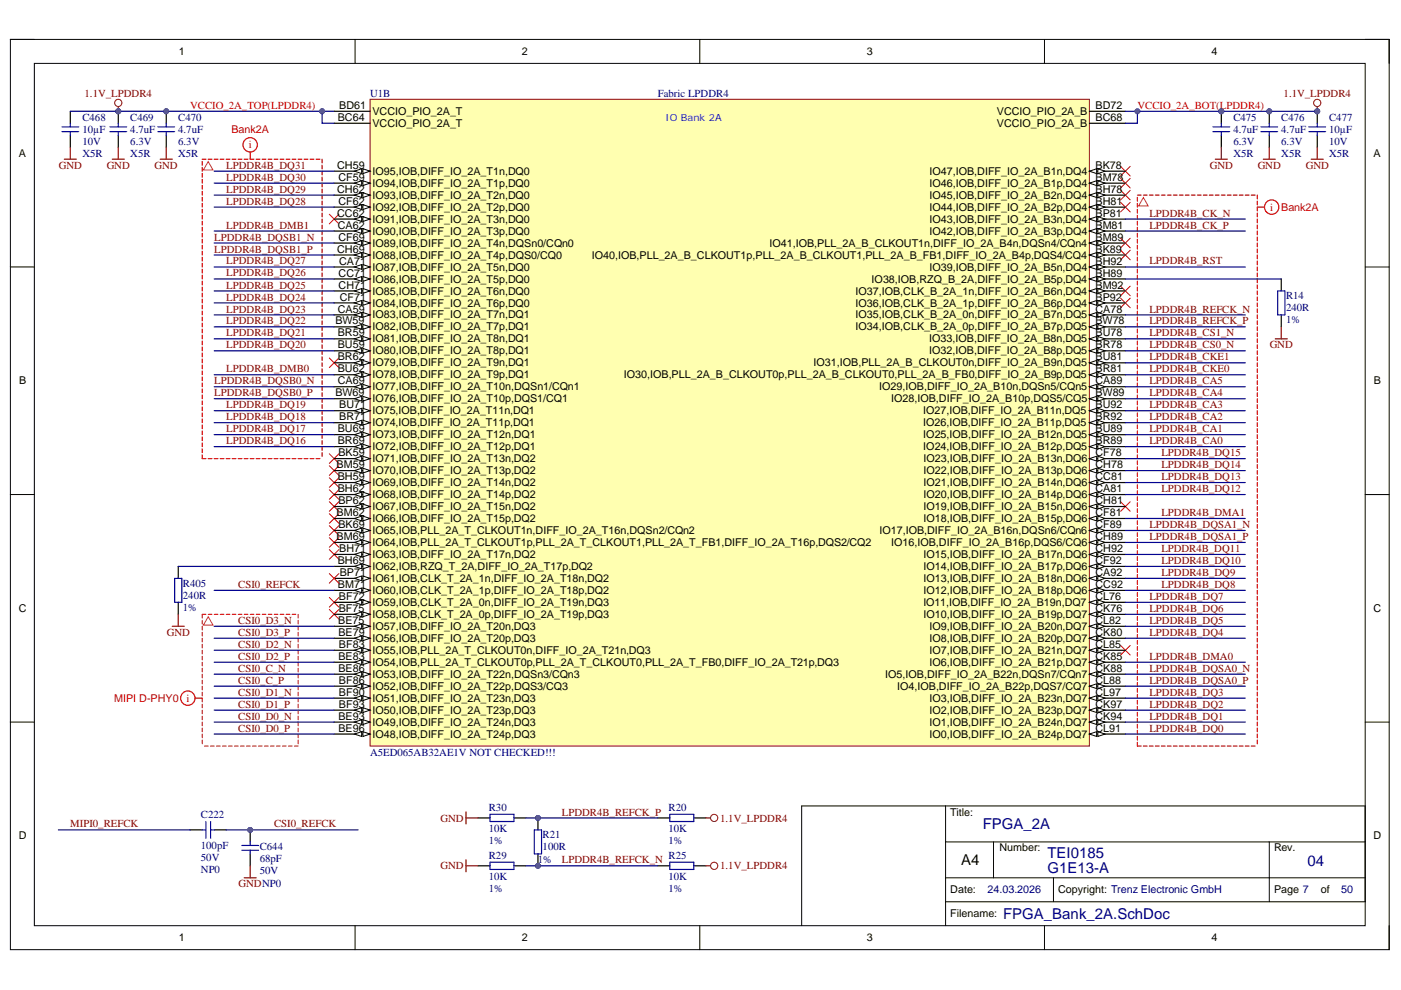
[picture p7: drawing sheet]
<svg xmlns="http://www.w3.org/2000/svg" width="297mm" height="210mm" viewBox="0 0 297 210" stroke-linecap="round" stroke-linejoin="round" font-family="sans-serif">
<defs><g id="words">
<g font-size="3.2" fill="#000080">
<text x="208.4" y="175.8">FPGA_2A</text>
<text x="222.1" y="185.2">G1E13-A</text>
<text x="222.1" y="181.9">TEI0185</text>
<text x="277.2" y="183.6">04</text>
<text x="212.7" y="194.8">FPGA_Bank_2A.SchDoc</text>
</g>
<text font-size="3.2" x="203.8" y="183.4">A4</text>
<g font-size="2.3">
<text x="37.9" y="11.7">1</text>
<text x="110.7" y="11.7">2</text>
<text x="183.8" y="11.7">3</text>
<text x="256.8" y="11.7">4</text>
<text x="71.9" y="23.1">BD61</text>
<text x="232.3" y="23.1">BD72</text>
<text x="71.6" y="25.7">BC64</text>
<text x="79" y="24.3">VCCIO_PIO_2A_T</text>
<text x="79" y="26.9">VCCIO_PIO_2A_T</text>
<text x="211.4" y="24.3">VCCIO_PIO_2A_B</text>
<text x="211.4" y="26.9">VCCIO_PIO_2A_B</text>
<text x="232.3" y="25.7">BC68</text>
<text x="4" y="33.3">A</text>
<text x="71.5" y="35.8">CH59</text>
<text x="232.3" y="35.8">BK78</text>
<text x="291.2" y="33.3">A</text>
<text x="71.5" y="40.9">CH62</text>
<text x="71.7" y="38.3">CF59</text>
<text x="79" y="37.1">IO95,IOB,DIFF_IO_2A_T1n,DQ0</text>
<text x="79" y="39.6">IO94,IOB,DIFF_IO_2A_T1p,DQ0</text>
<text x="197.1" y="37.1">IO47,IOB,DIFF_IO_2A_B1n,DQ4</text>
<text x="197.1" y="39.6">IO46,IOB,DIFF_IO_2A_B1p,DQ4</text>
<text x="232.3" y="38.3">BM78</text>
<text x="232.3" y="40.9">BH78</text>
<text x="71.5" y="45.9">CC62</text>
<text x="71.7" y="43.4">CF62</text>
<text x="79" y="42.1">IO93,IOB,DIFF_IO_2A_T2n,DQ0</text>
<text x="79" y="44.7">IO92,IOB,DIFF_IO_2A_T2p,DQ0</text>
<text x="79" y="47.2">IO91,IOB,DIFF_IO_2A_T3n,DQ0</text>
<text x="197.1" y="42.1">IO45,IOB,DIFF_IO_2A_B2n,DQ4</text>
<text x="197.1" y="44.7">IO44,IOB,DIFF_IO_2A_B2p,DQ4</text>
<text x="197.1" y="47.2">IO43,IOB,DIFF_IO_2A_B3n,DQ4</text>
<text x="232.3" y="43.4">BH81</text>
<text x="232.3" y="45.9">BP81</text>
<text x="71.5" y="53.6">CH69</text>
<text x="71.6" y="48.5">CA62</text>
<text x="71.7" y="51">CF69</text>
<text x="79" y="49.7">IO90,IOB,DIFF_IO_2A_T3p,DQ0</text>
<text x="79" y="52.3">IO89,IOB,DIFF_IO_2A_T4n,DQSn0/CQn0</text>
<text x="163.2" y="52.3">IO41,IOB,PLL_2A_B_CLKOUT1n,DIFF_IO_2A_B4n,DQSn4/CQn4</text>
<text x="197.1" y="49.7">IO42,IOB,DIFF_IO_2A_B3p,DQ4</text>
<text x="232.3" y="48.5">BM81</text>
<text x="232.3" y="51">BM89</text>
<text x="232.3" y="53.6">BK89</text>
<text x="71.8" y="58.7">CC71</text>
<text x="71.9" y="56.1">CA71</text>
<text x="79" y="54.8">IO88,IOB,DIFF_IO_2A_T4p,DQS0/CQ0</text>
<text x="79" y="57.4">IO87,IOB,DIFF_IO_2A_T5n,DQ0</text>
<text x="79" y="59.9">IO86,IOB,DIFF_IO_2A_T5p,DQ0</text>
<text x="125.5" y="54.8">IO40,IOB,PLL_2A_B_CLKOUT1p,PLL_2A_B_CLKOUT1,PLL_2A_B_FB1,DIFF_IO_2A_B4p,DQS4/CQ4</text>
<text x="184.8" y="59.9">IO38,IOB,RZQ_B_2A,DIFF_IO_2A_B5p,DQ4</text>
<text x="197.1" y="57.4">IO39,IOB,DIFF_IO_2A_B5n,DQ4</text>
<text x="232.3" y="56.1">BH92</text>
<text x="232.3" y="58.7">BH89</text>
<text x="71.8" y="61.2">CH71</text>
<text x="72" y="63.7">CF71</text>
<text x="79" y="62.5">IO85,IOB,DIFF_IO_2A_T6n,DQ0</text>
<text x="79" y="65">IO84,IOB,DIFF_IO_2A_T6p,DQ0</text>
<text x="181.4" y="62.5">IO37,IOB,CLK_B_2A_1n,DIFF_IO_2A_B6n,DQ4</text>
<text x="181.4" y="65">IO36,IOB,CLK_B_2A_1p,DIFF_IO_2A_B6p,DQ4</text>
<text x="232.3" y="61.2">BM92</text>
<text x="232.3" y="63.7">BP92</text>
<text x="71.1" y="68.8">BW59</text>
<text x="71.6" y="66.3">CA59</text>
<text x="71.6" y="71.3">BR59</text>
<text x="79" y="67.5">IO83,IOB,DIFF_IO_2A_T7n,DQ1</text>
<text x="79" y="70.1">IO82,IOB,DIFF_IO_2A_T7p,DQ1</text>
<text x="181.4" y="67.5">IO35,IOB,CLK_B_2A_0n,DIFF_IO_2A_B7n,DQ5</text>
<text x="181.4" y="70.1">IO34,IOB,CLK_B_2A_0p,DIFF_IO_2A_B7p,DQ5</text>
<text x="232.3" y="66.3">CA78</text>
<text x="232.3" y="68.8">BW78</text>
<text x="232.3" y="71.3">BU78</text>
<text x="71.6" y="73.9">BU59</text>
<text x="71.6" y="76.4">BR62</text>
<text x="79" y="72.6">IO81,IOB,DIFF_IO_2A_T8n,DQ1</text>
<text x="79" y="75.1">IO80,IOB,DIFF_IO_2A_T8p,DQ1</text>
<text x="79" y="77.7">IO79,IOB,DIFF_IO_2A_T9n,DQ1</text>
<text x="172.5" y="77.7">IO31,IOB,PLL_2A_B_CLKOUT0n,DIFF_IO_2A_B9n,DQ5</text>
<text x="197" y="72.6">IO33,IOB,DIFF_IO_2A_B8n,DQ5</text>
<text x="197" y="75.1">IO32,IOB,DIFF_IO_2A_B8p,DQ5</text>
<text x="232.3" y="73.9">BR78</text>
<text x="232.3" y="76.4">BU81</text>
<text x="4.1" y="81.5">B</text>
<text x="71.6" y="79">BU62</text>
<text x="71.6" y="81.5">CA69</text>
<text x="79" y="80.2">IO78,IOB,DIFF_IO_2A_T9p,DQ1</text>
<text x="79" y="82.8">IO77,IOB,DIFF_IO_2A_T10n,DQSn1/CQn1</text>
<text x="132.3" y="80.2">IO30,IOB,PLL_2A_B_CLKOUT0p,PLL_2A_B_CLKOUT0,PLL_2A_B_FB0,DIFF_IO_2A_B9p,DQ5</text>
<text x="186.4" y="82.8">IO29,IOB,DIFF_IO_2A_B10n,DQSn5/CQn5</text>
<text x="232.3" y="79">BR81</text>
<text x="232.3" y="81.5">CA89</text>
<text x="291.3" y="81.5">B</text>
<text x="71.1" y="84">BW69</text>
<text x="71.9" y="86.6">BU71</text>
<text x="71.9" y="89.1">BR71</text>
<text x="79" y="85.3">IO76,IOB,DIFF_IO_2A_T10p,DQS1/CQ1</text>
<text x="79" y="87.9">IO75,IOB,DIFF_IO_2A_T11n,DQ1</text>
<text x="189" y="85.3">IO28,IOB,DIFF_IO_2A_B10p,DQS5/CQ5</text>
<text x="195.8" y="87.9">IO27,IOB,DIFF_IO_2A_B11n,DQ5</text>
<text x="232.3" y="84">BW89</text>
<text x="232.3" y="86.6">BU92</text>
<text x="232.3" y="89.1">BR92</text>
<text x="71.6" y="91.7">BU69</text>
<text x="71.6" y="94.2">BR69</text>
<text x="79" y="90.4">IO74,IOB,DIFF_IO_2A_T11p,DQ1</text>
<text x="79" y="92.9">IO73,IOB,DIFF_IO_2A_T12n,DQ1</text>
<text x="79" y="95.5">IO72,IOB,DIFF_IO_2A_T12p,DQ1</text>
<text x="195.8" y="90.4">IO26,IOB,DIFF_IO_2A_B11p,DQ5</text>
<text x="195.8" y="92.9">IO25,IOB,DIFF_IO_2A_B12n,DQ5</text>
<text x="195.8" y="95.5">IO24,IOB,DIFF_IO_2A_B12p,DQ5</text>
<text x="232.3" y="91.7">BU89</text>
<text x="232.3" y="94.2">BR89</text>
<text x="71.4" y="99.3">BM59</text>
<text x="71.6" y="101.8">BH59</text>
<text x="71.7" y="96.7">BK59</text>
<text x="79" y="98">IO71,IOB,DIFF_IO_2A_T13n,DQ2</text>
<text x="79" y="100.5">IO70,IOB,DIFF_IO_2A_T13p,DQ2</text>
<text x="195.8" y="98">IO23,IOB,DIFF_IO_2A_B13n,DQ6</text>
<text x="195.8" y="100.5">IO22,IOB,DIFF_IO_2A_B13p,DQ6</text>
<text x="232.3" y="96.7">CF78</text>
<text x="232.3" y="99.3">CH78</text>
<text x="232.3" y="101.8">CC81</text>
<text x="71.6" y="104.3">BH62</text>
<text x="71.7" y="106.9">BP62</text>
<text x="79" y="103.1">IO69,IOB,DIFF_IO_2A_T14n,DQ2</text>
<text x="79" y="105.6">IO68,IOB,DIFF_IO_2A_T14p,DQ2</text>
<text x="195.8" y="103.1">IO21,IOB,DIFF_IO_2A_B14n,DQ6</text>
<text x="195.8" y="105.6">IO20,IOB,DIFF_IO_2A_B14p,DQ6</text>
<text x="232.3" y="104.3">CA81</text>
<text x="232.3" y="106.9">CH81</text>
<text x="71.4" y="109.4">BM62</text>
<text x="71.7" y="112">BK69</text>
<text x="79" y="108.2">IO67,IOB,DIFF_IO_2A_T15n,DQ2</text>
<text x="79" y="110.7">IO66,IOB,DIFF_IO_2A_T15p,DQ2</text>
<text x="79" y="113.2">IO65,IOB,PLL_2A_T_CLKOUT1n,DIFF_IO_2A_T16n,DQSn2/CQn2</text>
<text x="186.5" y="113.2">IO17,IOB,DIFF_IO_2A_B16n,DQSn6/CQn6</text>
<text x="195.8" y="108.2">IO19,IOB,DIFF_IO_2A_B15n,DQ6</text>
<text x="195.8" y="110.7">IO18,IOB,DIFF_IO_2A_B15p,DQ6</text>
<text x="232.3" y="109.4">CF81</text>
<text x="232.3" y="112">CF89</text>
<text x="71.4" y="114.5">BM69</text>
<text x="71.6" y="119.6">BH69</text>
<text x="71.9" y="117.1">BH71</text>
<text x="79" y="115.8">IO64,IOB,PLL_2A_T_CLKOUT1p,PLL_2A_T_CLKOUT1,PLL_2A_T_FB1,DIFF_IO_2A_T16p,DQS2/CQ2</text>
<text x="79" y="118.3">IO63,IOB,DIFF_IO_2A_T17n,DQ2</text>
<text x="189" y="115.8">IO16,IOB,DIFF_IO_2A_B16p,DQS6/CQ6</text>
<text x="195.8" y="118.3">IO15,IOB,DIFF_IO_2A_B17n,DQ6</text>
<text x="232.3" y="114.5">CH89</text>
<text x="232.3" y="117.1">CH92</text>
<text x="232.3" y="119.6">CF92</text>
<text x="71.7" y="124.7">BM71</text>
<text x="72" y="122.1">BP71</text>
<text x="79" y="120.9">IO62,IOB,RZQ_T_2A,DIFF_IO_2A_T17p,DQ2</text>
<text x="79" y="123.4">IO61,IOB,CLK_T_2A_1n,DIFF_IO_2A_T18n,DQ2</text>
<text x="79" y="125.9">IO60,IOB,CLK_T_2A_1p,DIFF_IO_2A_T18p,DQ2</text>
<text x="195.8" y="120.9">IO14,IOB,DIFF_IO_2A_B17p,DQ6</text>
<text x="195.8" y="123.4">IO13,IOB,DIFF_IO_2A_B18n,DQ6</text>
<text x="195.8" y="125.9">IO12,IOB,DIFF_IO_2A_B18p,DQ6</text>
<text x="232.3" y="122.1">CA92</text>
<text x="232.3" y="124.7">CC92</text>
<text x="4" y="129.7">C</text>
<text x="71.8" y="129.7">BF75</text>
<text x="71.9" y="127.2">BF72</text>
<text x="79" y="128.5">IO59,IOB,CLK_T_2A_0n,DIFF_IO_2A_T19n,DQ3</text>
<text x="79" y="131">IO58,IOB,CLK_T_2A_0p,DIFF_IO_2A_T19p,DQ3</text>
<text x="195.8" y="128.5">IO11,IOB,DIFF_IO_2A_B19n,DQ7</text>
<text x="195.8" y="131">IO10,IOB,DIFF_IO_2A_B19p,DQ7</text>
<text x="232.3" y="127.2">CL76</text>
<text x="232.3" y="129.7">CK76</text>
<text x="291.2" y="129.7">C</text>
<text x="71.7" y="132.3">BE75</text>
<text x="71.7" y="134.8">BE79</text>
<text x="71.9" y="137.4">BF83</text>
<text x="79" y="133.6">IO57,IOB,DIFF_IO_2A_T20n,DQ3</text>
<text x="79" y="136.1">IO56,IOB,DIFF_IO_2A_T20p,DQ3</text>
<text x="197.1" y="133.6">IO9,IOB,DIFF_IO_2A_B20n,DQ7</text>
<text x="197.1" y="136.1">IO8,IOB,DIFF_IO_2A_B20p,DQ7</text>
<text x="232.3" y="132.3">CL82</text>
<text x="232.3" y="134.8">CK80</text>
<text x="232.3" y="137.4">CL85</text>
<text x="71.7" y="139.9">BE83</text>
<text x="71.7" y="142.4">BE86</text>
<text x="79" y="138.6">IO55,IOB,PLL_2A_T_CLKOUT0n,DIFF_IO_2A_T21n,DQ3</text>
<text x="79" y="141.2">IO54,IOB,PLL_2A_T_CLKOUT0p,PLL_2A_T_CLKOUT0,PLL_2A_T_FB0,DIFF_IO_2A_T21p,DQ3</text>
<text x="79" y="143.7">IO53,IOB,DIFF_IO_2A_T22n,DQSn3/CQn3</text>
<text x="187.7" y="143.7">IO5,IOB,DIFF_IO_2A_B22n,DQSn7/CQn7</text>
<text x="197.1" y="138.6">IO7,IOB,DIFF_IO_2A_B21n,DQ7</text>
<text x="197.1" y="141.2">IO6,IOB,DIFF_IO_2A_B21p,DQ7</text>
<text x="232.3" y="139.9">CK85</text>
<text x="232.3" y="142.4">CK88</text>
<text x="71.9" y="145">BF86</text>
<text x="71.9" y="147.5">BF90</text>
<text x="79" y="146.2">IO52,IOB,DIFF_IO_2A_T22p,DQS3/CQ3</text>
<text x="79" y="148.8">IO51,IOB,DIFF_IO_2A_T23n,DQ3</text>
<text x="190.2" y="146.2">IO4,IOB,DIFF_IO_2A_B22p,DQS7/CQ7</text>
<text x="197.1" y="148.8">IO3,IOB,DIFF_IO_2A_B23n,DQ7</text>
<text x="232.3" y="145">CL88</text>
<text x="232.3" y="147.5">CL97</text>
<text x="71.7" y="152.6">BE93</text>
<text x="71.7" y="155.1">BE96</text>
<text x="71.9" y="150.1">BF93</text>
<text x="79" y="151.3">IO50,IOB,DIFF_IO_2A_T23p,DQ3</text>
<text x="79" y="153.9">IO49,IOB,DIFF_IO_2A_T24n,DQ3</text>
<text x="197.1" y="151.3">IO2,IOB,DIFF_IO_2A_B23p,DQ7</text>
<text x="197.1" y="153.9">IO1,IOB,DIFF_IO_2A_B24n,DQ7</text>
<text x="232.3" y="150.1">CK97</text>
<text x="232.3" y="152.6">CK94</text>
<text x="232.3" y="155.1">CL91</text>
<text x="79" y="156.4">IO48,IOB,DIFF_IO_2A_T24p,DQ3</text>
<text x="197.1" y="156.4">IO0,IOB,DIFF_IO_2A_B24p,DQ7</text>
<text x="201.5" y="172.9">Title:</text>
<text x="4" y="178">D</text>
<text x="291.2" y="178">D</text>
<text x="211.9" y="180.5">Number:</text>
<text x="270.1" y="180.5">Rev.</text>
<text x="201.5" y="189.4">Date:</text>
<text x="224.4" y="189.4">Copyright: Trenz Electronic GmbH</text>
<text x="270.1" y="189.4">Page 7</text>
<text x="280" y="189.4">of</text>
<text x="201.5" y="194.5">Filename:</text>
<text x="37.9" y="199.6">1</text>
<text x="110.7" y="199.6">2</text>
<text x="183.8" y="199.6">3</text>
<text x="256.8" y="199.6">4</text>
</g>
<g font-size="2.3" fill="#800000">
<text x="17.9" y="20.5">1.1V_LPDDR4</text>
<text x="272.2" y="20.5">1.1V_LPDDR4</text>
<text x="12.5" y="35.8">GND</text>
<text x="22.6" y="35.8">GND</text>
<text x="32.8" y="35.8">GND</text>
<text x="48" y="35.8">LPDDR4B_DQ31</text>
<text x="256.5" y="35.8">GND</text>
<text x="266.7" y="35.8">GND</text>
<text x="276.9" y="35.8">GND</text>
<text x="48" y="40.9">LPDDR4B_DQ29</text>
<text x="48" y="38.3">LPDDR4B_DQ30</text>
<text x="48" y="43.4">LPDDR4B_DQ28</text>
<text x="243.7" y="45.9">LPDDR4B_CK_N</text>
<text x="45.4" y="53.5">LPDDR4B_DQSB1_P</text>
<text x="45.4" y="51">LPDDR4B_DQSB1_N</text>
<text x="48" y="48.5">LPDDR4B_DMB1</text>
<text x="243.7" y="48.5">LPDDR4B_CK_P</text>
<text x="48" y="58.6">LPDDR4B_DQ26</text>
<text x="48" y="56.1">LPDDR4B_DQ27</text>
<text x="243.7" y="56.1">LPDDR4B_RST</text>
<text x="48" y="63.7">LPDDR4B_DQ24</text>
<text x="48" y="61.2">LPDDR4B_DQ25</text>
<text x="48" y="71.3">LPDDR4B_DQ21</text>
<text x="48" y="68.8">LPDDR4B_DQ22</text>
<text x="48" y="66.3">LPDDR4B_DQ23</text>
<text x="243.7" y="71.3">LPDDR4B_CS1_N</text>
<text x="243.7" y="68.8">LPDDR4B_REFCK_P</text>
<text x="243.7" y="66.3">LPDDR4B_REFCK_N</text>
<text x="48" y="73.9">LPDDR4B_DQ20</text>
<text x="243.7" y="73.9">LPDDR4B_CS0_N</text>
<text x="243.7" y="76.4">LPDDR4B_CKE1</text>
<text x="269.2" y="73.9">GND</text>
<text x="45.4" y="81.5">LPDDR4B_DQSB0_N</text>
<text x="48" y="78.9">LPDDR4B_DMB0</text>
<text x="243.7" y="81.5">LPDDR4B_CA5</text>
<text x="243.7" y="78.9">LPDDR4B_CKE0</text>
<text x="45.4" y="84">LPDDR4B_DQSB0_P</text>
<text x="48" y="89.1">LPDDR4B_DQ18</text>
<text x="48" y="86.5">LPDDR4B_DQ19</text>
<text x="243.7" y="89.1">LPDDR4B_CA2</text>
<text x="243.7" y="86.5">LPDDR4B_CA3</text>
<text x="243.7" y="84">LPDDR4B_CA4</text>
<text x="48" y="94.2">LPDDR4B_DQ16</text>
<text x="48" y="91.7">LPDDR4B_DQ17</text>
<text x="243.7" y="94.2">LPDDR4B_CA0</text>
<text x="243.7" y="91.7">LPDDR4B_CA1</text>
<text x="246.2" y="101.8">LPDDR4B_DQ13</text>
<text x="246.2" y="99.3">LPDDR4B_DQ14</text>
<text x="246.2" y="96.7">LPDDR4B_DQ15</text>
<text x="246.2" y="104.3">LPDDR4B_DQ12</text>
<text x="243.7" y="111.9">LPDDR4B_DQSA1_N</text>
<text x="246.2" y="109.4">LPDDR4B_DMA1</text>
<text x="243.7" y="114.5">LPDDR4B_DQSA1_P</text>
<text x="246.2" y="119.6">LPDDR4B_DQ10</text>
<text x="246.2" y="117.1">LPDDR4B_DQ11</text>
<text x="50.5" y="124.7">CSI0_REFCK</text>
<text x="246.2" y="124.7">LPDDR4B_DQ8</text>
<text x="246.2" y="122.1">LPDDR4B_DQ9</text>
<text x="243.7" y="129.7">LPDDR4B_DQ6</text>
<text x="243.7" y="127.2">LPDDR4B_DQ7</text>
<text x="35.4" y="134.8">GND</text>
<text x="50.5" y="137.3">CSI0_D2_N</text>
<text x="50.5" y="132.3">CSI0_D3_N</text>
<text x="50.5" y="134.8">CSI0_D3_P</text>
<text x="243.7" y="134.8">LPDDR4B_DQ4</text>
<text x="243.7" y="132.3">LPDDR4B_DQ5</text>
<text x="50.5" y="142.4">CSI0_C_N</text>
<text x="50.5" y="139.9">CSI0_D2_P</text>
<text x="243.7" y="139.9">LPDDR4B_DMA0</text>
<text x="243.7" y="142.4">LPDDR4B_DQSA0_N</text>
<text x="50.5" y="147.5">CSI0_D1_N</text>
<text x="50.5" y="145">CSI0_C_P</text>
<text x="243.7" y="147.5">LPDDR4B_DQ3</text>
<text x="243.7" y="145">LPDDR4B_DQSA0_P</text>
<text x="50.5" y="150.1">CSI0_D1_P</text>
<text x="50.5" y="152.6">CSI0_D0_N</text>
<text x="50.5" y="155.1">CSI0_D0_P</text>
<text x="243.7" y="155.1">LPDDR4B_DQ0</text>
<text x="243.7" y="152.6">LPDDR4B_DQ1</text>
<text x="243.7" y="150.1">LPDDR4B_DQ2</text>
<text x="119.1" y="172.9">LPDDR4B_REFCK_P</text>
<text x="14.9" y="175.4">MIPI0_REFCK</text>
<text x="58.1" y="175.4">CSI0_REFCK</text>
<text x="93.4" y="174.2">GND</text>
<text x="152.7" y="174.2">1.1V_LPDDR4</text>
<text x="93.4" y="184.3">GND</text>
<text x="119.1" y="183.1">LPDDR4B_REFCK_N</text>
<text x="152.7" y="184.3">1.1V_LPDDR4</text>
<text x="50.6" y="188.1">GNDNP0</text>
</g>
<g font-size="2.3" fill="#f00">
<text x="40.3" y="23.1">VCCIO_2A_TOP(LPDDR4)</text>
<text x="241.2" y="23.1">VCCIO_2A_BOT(LPDDR4)</text>
<text x="49.1" y="28.2">Bank2A</text>
<text x="52.7" y="31.4">i</text>
<text x="269.3" y="44.7">i</text>
<text x="271.6" y="44.7">Bank2A</text>
<text x="24.2" y="148.8">MIPI D-PHY0</text>
<text x="39.6" y="148.8">i</text>
</g>
<g font-size="2.3" fill="#000080">
<text x="78.5" y="20.5">U1B</text>
<text x="139.5" y="20.5">Fabric LPDDR4</text>
<text x="17.5" y="25.6">C468</text>
<text x="17.5" y="28.1">10µF</text>
<text x="27.6" y="25.6">C469</text>
<text x="27.6" y="28.1">4.7uF</text>
<text x="37.8" y="25.6">C470</text>
<text x="37.8" y="28.1">4.7uF</text>
<text x="261.5" y="25.6">C475</text>
<text x="261.5" y="28.1">4.7uF</text>
<text x="271.6" y="25.6">C476</text>
<text x="271.6" y="28.1">4.7uF</text>
<text x="281.8" y="25.6">C477</text>
<text x="281.8" y="28.1">10µF</text>
<text x="17.5" y="30.7">10V</text>
<text x="17.5" y="33.2">X5R</text>
<text x="27.6" y="30.7">6.3V</text>
<text x="27.6" y="33.2">X5R</text>
<text x="37.8" y="30.7">6.3V</text>
<text x="37.8" y="33.2">X5R</text>
<text x="261.5" y="30.7">6.3V</text>
<text x="261.5" y="33.2">X5R</text>
<text x="271.6" y="30.7">6.3V</text>
<text x="271.6" y="33.2">X5R</text>
<text x="281.8" y="30.7">10V</text>
<text x="281.8" y="33.2">X5R</text>
<text x="272.7" y="63.5">R14</text>
<text x="272.7" y="68.5">1%</text>
<text x="272.7" y="66">240R</text>
<text x="38.8" y="124.4">R405</text>
<text x="38.8" y="129.5">1%</text>
<text x="38.8" y="126.9">240R</text>
<text x="78.5" y="160.2">A5ED065AB32AE1V NOT CHECKED!!!</text>
<text x="42.6" y="173.4">C222</text>
<text x="103.6" y="171.9">R30</text>
<text x="141.7" y="171.9">R20</text>
<text x="103.6" y="179">1%</text>
<text x="103.6" y="176.5">10K</text>
<text x="115.1" y="177.7">R21</text>
<text x="141.7" y="179">1%</text>
<text x="141.7" y="176.5">10K</text>
<text x="42.6" y="182.5">50V</text>
<text x="42.6" y="185.1">NP0</text>
<text x="42.6" y="180">100pF</text>
<text x="55.1" y="185.3">50V</text>
<text x="55.1" y="180.3">C644</text>
<text x="55.1" y="182.8">68pF</text>
<text x="103.6" y="182">R29</text>
<text x="114" y="183.1">1%</text>
<text x="115.1" y="180.3">100R</text>
<text x="141.7" y="182">R25</text>
<text x="103.6" y="189.1">1%</text>
<text x="103.6" y="186.6">10K</text>
<text x="141.7" y="189.1">1%</text>
<text x="141.7" y="186.6">10K</text>
<text x="209.4" y="189.4">24.03.2026</text>
<text x="284.3" y="189.4">50</text>
</g>
<text font-size="2.1" fill="#00f" x="141.1" y="25.7">IO Bank 2A</text>
</g></defs>
<path d="M2.2 8.4h292.3v193h-292.3z" fill="none" stroke="#000" stroke-width=".21"/>
<path d="M7.3 13.4h282.1v182.9h-282.1z" fill-rule="evenodd" fill="#fff"/>
<g fill="none" stroke="#000" stroke-width=".21">
<path d="M2.2 8.4h5.1M7.3 13.4h282.1v182.9h-282.1zM75.3 8.4v5M148.4 8.4v5M221.4 8.4v5M289.4 8.4h5.1v5M2.2 56.6h5.1M289.4 56.6h5.1M2.2 104.9h5.1M289.4 104.9h5.1M2.2 153.1h5.1M289.4 153.1h5.1"/>
<path d="M200.5 170.9v25.4M200.5 178.5h88.9M210.6 178.5v7.6M269.1 178.5v12.7M75.3 196.3v5.1M148.4 196.3v5.1M200.5 191.2h88.9v-20.3h-119.4v25.4M200.5 186.1h88.9M221.4 196.3v5.1M223.4 186.1v5.1M294.5 196.3v5.1"/>
</g>
<g fill="none" stroke="#f00" stroke-width=".25">
<path d="M42.9 34.2v.8M42.9 35.5v.8M42.9 36.8v.8M42.9 38v.8M42.9 39.3v.8M42.9 33.8h.8M44.1 33.8h.8M45.4 33.8h.8M46.7 33.8h.8M48 33.8h.8M49.2 33.8h.8M50.5 33.8h.8"/>
<path d="M51.8 33.8h.8M53 32.2v1.6h.8M54.3 33.8h.8M55.6 33.8h.8M56.9 33.8h.7M58.1 33.8h.8M59.4 33.8h.8M60.7 33.8h.8M61.9 33.8h.8M63.2 33.8h.8M64.5 33.8h.8M65.7 33.8h.8"/>
<path d="M67 33.8h.8M68.3 33.8v.7M68.3 35v.8M68.3 36.3v.8M68.3 37.6v.8M68.3 38.8v.8M42.9 40.6v.8M42.9 41.8v.8M42.9 43.1v.8M42.9 44.4v.8M42.9 45.7v.7M42.9 46.9v.8"/>
<path d="M42.9 48.2v.8M42.9 49.5v.8M42.9 50.7v.8M42.9 52v.8M42.9 53.3v.8M42.9 54.5v.8M42.9 55.8v.8M42.9 57.1v.8M42.9 58.4v.7M42.9 59.6v.8M68.3 40.1v.8M68.3 41.4v.8"/>
<path d="M68.3 42.6v.8M68.3 43.9v.8M68.3 45.2v.8M68.3 46.4v.8M68.3 47.7v.8M68.3 49v.8M68.3 50.3v.8M68.3 51.5v.8M68.3 52.8v.8M68.3 54.1v.8M68.3 55.3v.8M68.3 56.6v.8"/>
<path d="M68.3 57.9v.8M68.3 59.1v.8M241.2 41.8v.8M241.2 43.1v.8M241.2 44.4v.8M241.2 45.7v.8M241.2 46.9v.8M241.2 48.2v.8M241.2 49.5v.8M241.2 50.7v.8M241.2 52v.8M241.2 53.3v.8"/>
<path d="M241.2 54.5v.8M241.2 55.8v.8M241.2 57.1v.8M241.2 58.4v.7M241.2 59.6v.8M241.2 41.4h.7M242.4 41.4h.8M243.7 41.4h.8M245 41.4h.8M246.2 41.4h.8M247.5 41.4h.8M248.8 41.4h.8"/>
<path d="M250 41.4h.8M251.3 41.4h.8M252.6 41.4h.8M253.9 41.4h.8M255.1 41.4h.8M256.4 41.4h.8M257.7 41.4h.8M258.9 41.4h.8M260.2 41.4h.8M261.5 41.4h.8M262.8 41.4h.7M264 41.4h.8"/>
<path d="M265.3 41.4h.8M266.6 41.4v.8M266.6 42.6v.8M266.6 45.2v.8M266.6 46.5v.7M266.6 47.7v.8M266.6 49v.8M266.6 50.3v.8M266.6 51.5v.8M266.6 52.8v.8M266.6 54.1v.8M266.6 55.3v.8"/>
<path d="M266.6 56.6v.8M266.6 57.9v.8M266.6 59.1v.8M268.1 43.9h-1.5v.8M42.9 60.9v.8M42.9 62.2v.8M42.9 63.4v.8M42.9 64.7v.8M42.9 66v.8M42.9 67.2v.8M42.9 68.5v.8M42.9 69.8v.8"/>
<path d="M42.9 71v.8M42.9 72.3v.8M42.9 73.6v.8M42.9 74.9v.8M42.9 76.1v.8M42.9 77.4v.8M42.9 78.7v.8M42.9 79.9v.8M68.3 60.4v.8M68.3 61.7v.8M68.3 63v.7M68.3 64.2v.8"/>
<path d="M68.3 65.5v.8M68.3 66.8v.8M68.3 68v.8M68.3 69.3v.8M68.3 70.6v.8M68.3 71.8v.8M68.3 73.1v.8M68.3 74.4v.8M68.3 75.7v.7M68.3 76.9v.8M68.3 78.2v.8M68.3 79.5v.8"/>
<path d="M241.2 60.9v.8M241.2 62.2v.8M241.2 63.4v.8M241.2 64.7v.8M241.2 66v.8M241.2 67.2v.8M241.2 68.5v.8M241.2 69.8v.8M241.2 71.1v.7M241.2 72.3v.8M241.2 73.6v.8M241.2 74.9v.8"/>
<path d="M241.2 76.1v.8M241.2 77.4v.8M241.2 78.7v.8M241.2 79.9v.8M266.6 60.4v.8M266.6 61.7v.8M266.6 63v.8M266.6 64.2v.8M266.6 65.5v.8M266.6 66.8v.8M266.6 68v.8M266.6 69.3v.8"/>
<path d="M266.6 70.6v.8M266.6 71.8v.8M266.6 73.1v.8M266.6 74.4v.8M266.6 75.7v.8M266.6 76.9v.8M266.6 78.2v.8M266.6 79.5v.8M42.9 81.2v.8M42.9 82.5v.8M42.9 83.7v.8M42.9 85v.8"/>
<path d="M42.9 86.3v.8M42.9 87.6v.7M42.9 88.8v.8M42.9 90.1v.8M42.9 91.4v.8M42.9 92.6v.8M42.9 93.9v.8M42.9 95.2v.8M42.9 96.4v.8h.8M44.1 97.2h.8M45.4 97.2h.8M46.7 97.2h.8"/>
<path d="M48 97.2h.8M49.2 97.2h.8M50.5 97.2h.8M51.8 97.2h.8M53 97.2h.8M54.3 97.2h.8M55.6 97.2h.8M56.9 97.2h.7M58.1 97.2h.8M59.4 97.2h.8M60.7 97.2h.8M61.9 97.2h.8"/>
<path d="M63.2 97.2h.8M64.5 97.2h.8M65.7 97.2h.8M67 97.2h.8M68.3 80.7v.8M68.3 82v.8M68.3 83.3v.8M68.3 84.5v.8M68.3 85.8v.8M68.3 87.1v.8M68.3 88.3v.8M68.3 89.6v.8"/>
<path d="M68.3 90.9v.8M68.3 92.2v.7M68.3 93.4v.8M68.3 94.7v.8M68.3 96v.8M241.2 81.2v.8M241.2 82.5v.8M241.2 83.8v.7M241.2 85v.8M241.2 86.3v.8M241.2 87.6v.7M241.2 88.8v.8"/>
<path d="M241.2 90.1v.8M241.2 91.4v.8M241.2 92.6v.8M241.2 93.9v.8M241.2 95.2v.8M241.2 96.4v.8M241.2 97.7v.8M241.2 99v.8M266.6 80.7v.8M266.6 82v.8M266.6 83.3v.8M266.6 84.5v.8"/>
<path d="M266.6 85.8v.8M266.6 87.1v.8M266.6 88.3v.8M266.6 89.6v.8M266.6 90.9v.8M266.6 92.2v.8M266.6 93.4v.8M266.6 94.7v.8M266.6 96v.8M266.6 97.2v.8M266.6 98.5v.8M266.6 99.8v.8"/>
<path d="M241.2 100.3v.7M241.2 101.5v.8M241.2 102.8v.8M241.2 104.1v.8M241.2 105.3v.8M241.2 106.6v.8M241.2 107.9v.8M241.2 109.1v.8M241.2 110.4v.8M241.2 111.7v.8M241.2 113v.7M241.2 114.2v.8"/>
<path d="M241.2 115.5v.8M241.2 116.8v.8M241.2 118v.8M241.2 119.3v.8M266.6 101v.8M266.6 102.3v.8M266.6 103.6v.8M266.6 104.9v.8M266.6 106.1v.8M266.6 107.4v.8M266.6 108.7v.8M266.6 109.9v.8"/>
<path d="M266.6 111.2v.8M266.6 112.5v.8M266.6 113.7v.8M266.6 115v.8M266.6 116.3v.8M266.6 117.6v.7M266.6 118.8v.8M241.2 120.6v.8M241.2 121.8v.8M241.2 123.1v.8M241.2 124.4v.8M241.2 125.6v.8"/>
<path d="M241.2 126.9v.8M241.2 128.2v.8M241.2 129.5v.8M241.2 130.7v.8M241.2 132v.8M241.2 133.3v.8M241.2 134.5v.8M241.2 135.8v.8M241.2 137.1v.8M241.2 138.3v.8M241.2 139.6v.8M266.6 120.1v.8"/>
<path d="M266.6 121.4v.8M266.6 122.6v.8M266.6 123.9v.8M266.6 125.2v.8M266.6 126.4v.8M266.6 127.7v.8M266.6 129v.8M266.6 130.3v.7M266.6 131.5v.8M266.6 132.8v.8M266.6 134.1v.8M266.6 135.3v.8"/>
<path d="M266.6 136.6v.8M266.6 137.9v.8M266.6 139.1v.8M241.2 140.9v.8M241.2 142.2v.7M241.2 143.4v.8M241.2 144.7v.8M241.2 146v.8M241.2 147.2v.8M241.2 148.5v.8M241.2 149.8v.8M241.2 151v.8"/>
<path d="M241.2 152.3v.8M241.2 153.6v.8M241.2 154.8v.8M241.2 156.1v.8M241.2 157.4v.8h.7M242.4 158.2h.8M243.7 158.2h.8M245 158.2h.8M246.2 158.2h.8M247.5 158.2h.8M248.8 158.2h.8M250 158.2h.8"/>
<path d="M251.3 158.2h.8M252.6 158.2h.8M253.9 158.2h.8M255.1 158.2h.8M256.4 158.2h.8M257.7 158.2h.8M258.9 158.2h.8M260.2 158.2h.8M261.5 158.2h.8M262.8 158.2h.7M264 158.2h.8M265.3 158.2h.8"/>
<path d="M266.6 140.4v.8M266.6 141.7v.8M266.6 142.9v.8M266.6 144.2v.8M266.6 145.5v.8M266.6 146.8v.7M266.6 148v.8M266.6 149.3v.8M266.6 150.6v.8M266.6 151.8v.8M266.6 153.1v.8M266.6 154.4v.8"/>
<path d="M266.6 155.6v.8M266.6 156.9v.8"/>
<circle cx="53" cy="30.7" r="1.52"/>
<circle cx="269.6" cy="43.9" r="1.53"/>
</g>
<path d="M44.1 34.3l1.1 1.7h-2.1zM242.4 41.9l1 1.8h-2z" fill="none" stroke="#f33" stroke-width=".21"/>
<g fill="none" stroke="#f00" stroke-width=".21">
<path d="M237.6 35.3l2 2M237.6 37.8l2 2M239.6 35.3l-2 2M239.6 37.8l-2 2M69.8 45.4l2.1 2.1M71.9 45.4l-2.1 2.1M237.6 40.4l2 2M237.6 42.9l2 2M237.6 50.5l2 2M237.6 53.1l2 2M239.6 40.4l-2 2M239.6 42.9l-2 2"/>
<path d="M239.6 50.5l-2 2M239.6 53.1l-2 2M69.8 75.9l2.1 2M71.9 75.9l-2.1 2M237.6 60.7l2 2M237.6 63.2l2 2M239.6 60.7l-2 2M239.6 63.2l-2 2M237.6 106.4l2 2M239.6 106.4l-2 2M237.6 136.8l2 2.1M239.6 136.8l-2 2.1"/>
</g>
<path d="M271.6 59.1v2.6M271.6 66.8v2.5" fill="none" stroke="#000" stroke-width=".25"/>
<path d="M270.9 61.7h1.5v5.1h-1.5z" fill="none" stroke="#00f" stroke-width=".25"/>
<path d="M270.4 71.8h2.5M271.6 69.3v2.5" fill="none" stroke="#800000" stroke-width=".25"/>
<circle cx="114.1" cy="173.4" r=".51" fill="#4c4c94"/>
<circle cx="114.1" cy="173.4" r=".51" fill="none" stroke="#4c4c94" stroke-width=".21"/>
<circle cx="114.1" cy="183.6" r=".51" fill="#4c4c94"/>
<circle cx="114.1" cy="183.6" r=".51" fill="none" stroke="#4c4c94" stroke-width=".21"/>
<path d="M114.1 173.4v2.6" fill="none" stroke="#000" stroke-width=".25"/>
<circle cx="114.1" cy="173.4" r=".51" fill="#4c4c94"/>
<circle cx="114.1" cy="173.4" r=".51" fill="none" stroke="#4c4c94" stroke-width=".21"/>
<path d="M114.1 181v2.6" fill="none" stroke="#000" stroke-width=".25"/>
<circle cx="114.1" cy="183.6" r=".51" fill="#4c4c94"/>
<circle cx="114.1" cy="183.6" r=".51" fill="none" stroke="#4c4c94" stroke-width=".21"/>
<path d="M103.9 172.7h5.1v1.5h-5.1zM113.3 176h1.5v5h-1.5zM142 172.7h5.1v1.5h-5.1zM103.9 182.8h5.1v1.5h-5.1zM142 182.8h5.1v1.5h-5.1z" fill="none" stroke="#00f" stroke-width=".25"/>
<path d="M101.3 173.4h2.6M109 173.4h2.5M139.5 173.4h2.5M147.1 173.4h2.5M101.3 183.6h2.6M109 183.6h2.5M139.5 183.6h2.5M147.1 183.6h2.5" fill="none" stroke="#000" stroke-width=".25"/>
<path d="M25.1 22.6v1M98.8 172.2v2.5M98.8 173.4h2.5M98.8 182.3v2.5M98.8 183.6h2.5" fill="none" stroke="#800000" stroke-width=".25"/>
<g fill="none" stroke="#f00" stroke-width=".21">
<path d="M69.8 96.2l2.1 2.1M69.8 98.8l2.1 2M71.9 96.2l-2.1 2.1M71.9 98.8l-2.1 2M69.8 101.3l2.1 2M69.8 103.8l2.1 2.1M69.8 106.4l2.1 2M69.8 108.9l2.1 2M69.8 111.5l2.1 2M69.8 114l2.1 2M69.8 116.5l2.1 2.1M71.9 101.3l-2.1 2"/>
<path d="M71.9 103.8l-2.1 2.1M71.9 106.4l-2.1 2M71.9 108.9l-2.1 2M71.9 111.5l-2.1 2M71.9 114l-2.1 2M71.9 116.5l-2.1 2.1M69.8 126.7l2.1 2M71.9 126.7l-2.1 2"/>
</g>
<circle cx="25.1" cy="21.8" r=".76" fill="none" stroke="#800000" stroke-width=".21"/>
<circle cx="25.1" cy="23.6" r=".51" fill="#4c4c94"/>
<circle cx="25.1" cy="23.6" r=".51" fill="none" stroke="#4c4c94" stroke-width=".21"/>
<circle cx="25.1" cy="23.6" r=".51" fill="#4c4c94"/>
<circle cx="25.1" cy="23.6" r=".51" fill="none" stroke="#4c4c94" stroke-width=".21"/>
<path d="M25.1 23.6v2.5" fill="none" stroke="#000" stroke-width=".25"/>
<circle cx="25.1" cy="23.6" r=".51" fill="#4c4c94"/>
<circle cx="25.1" cy="23.6" r=".51" fill="none" stroke="#4c4c94" stroke-width=".21"/>
<path d="M25.1 28.7v2.5" fill="none" stroke="#000" stroke-width=".25"/>
<path d="M23.3 27.9h3.6M23.3 26.9h3.6M25.1 26.1v.8M25.1 27.9v.8" fill="none" stroke="#00f" stroke-width=".25"/>
<circle cx="35.2" cy="23.6" r=".51" fill="#4c4c94"/>
<circle cx="35.2" cy="23.6" r=".51" fill="none" stroke="#4c4c94" stroke-width=".21"/>
<path d="M35.2 23.6v2.5" fill="none" stroke="#000" stroke-width=".25"/>
<circle cx="35.2" cy="23.6" r=".51" fill="#4c4c94"/>
<circle cx="35.2" cy="23.6" r=".51" fill="none" stroke="#4c4c94" stroke-width=".21"/>
<path d="M35.2 28.7v2.5" fill="none" stroke="#000" stroke-width=".25"/>
<path d="M33.5 27.9h3.5M33.5 26.9h3.5M35.2 26.1v.8M35.2 27.9v.8" fill="none" stroke="#00f" stroke-width=".25"/>
<circle cx="258.9" cy="23.6" r=".51" fill="#4c4c94"/>
<circle cx="258.9" cy="23.6" r=".51" fill="none" stroke="#4c4c94" stroke-width=".21"/>
<path d="M258.9 23.6v2.5" fill="none" stroke="#000" stroke-width=".25"/>
<circle cx="258.9" cy="23.6" r=".51" fill="#4c4c94"/>
<circle cx="258.9" cy="23.6" r=".51" fill="none" stroke="#4c4c94" stroke-width=".21"/>
<path d="M258.9 28.7v2.5" fill="none" stroke="#000" stroke-width=".25"/>
<path d="M257.2 27.9h3.5M257.2 26.9h3.5M258.9 26.1v.8M258.9 27.9v.8" fill="none" stroke="#00f" stroke-width=".25"/>
<circle cx="269.1" cy="23.6" r=".51" fill="#4c4c94"/>
<circle cx="269.1" cy="23.6" r=".51" fill="none" stroke="#4c4c94" stroke-width=".21"/>
<path d="M269.1 23.6v2.5" fill="none" stroke="#000" stroke-width=".25"/>
<circle cx="269.1" cy="23.6" r=".51" fill="#4c4c94"/>
<circle cx="269.1" cy="23.6" r=".51" fill="none" stroke="#4c4c94" stroke-width=".21"/>
<path d="M14.9 23.6v2.5M14.9 28.7v2.5M269.1 28.7v2.5" fill="none" stroke="#000" stroke-width=".25"/>
<path d="M13.1 27.9h3.6M13.1 26.9h3.6M14.9 26.1v.8M14.9 27.9v.8M267.3 27.9h3.6M267.3 26.9h3.6M269.1 26.1v.8M269.1 27.9v.8" fill="none" stroke="#00f" stroke-width=".25"/>
<circle cx="279.3" cy="23.6" r=".51" fill="#4c4c94"/>
<circle cx="279.3" cy="23.6" r=".51" fill="none" stroke="#4c4c94" stroke-width=".21"/>
<path d="M279.3 23.6v2.5" fill="none" stroke="#000" stroke-width=".25"/>
<circle cx="279.3" cy="23.6" r=".51" fill="#4c4c94"/>
<circle cx="279.3" cy="23.6" r=".51" fill="none" stroke="#4c4c94" stroke-width=".21"/>
<path d="M279.3 28.7v2.5" fill="none" stroke="#000" stroke-width=".25"/>
<path d="M277.5 27.9h3.6M277.5 26.9h3.6M279.3 26.1v.8M279.3 27.9v.8" fill="none" stroke="#00f" stroke-width=".25"/>
<g fill="none" stroke="#800000" stroke-width=".25">
<path d="M13.6 33.8h2.6M14.9 31.2v2.6M23.8 33.8h2.6M25.1 31.2v2.6M34 33.8h2.5M35.2 31.2v2.6M257.7 33.8h2.5M258.9 31.2v2.6M267.8 33.8h2.6M269.1 31.2v2.6M278 33.8h2.6M279.3 22.6v1"/>
<path d="M279.3 31.2v2.6"/>
</g>
<circle cx="279.3" cy="21.8" r=".77" fill="none" stroke="#800000" stroke-width=".21"/>
<circle cx="279.3" cy="23.6" r=".51" fill="#4c4c94"/>
<circle cx="279.3" cy="23.6" r=".51" fill="none" stroke="#4c4c94" stroke-width=".21"/>
<path d="M69.8 129.2l2.1 2.1M71.9 129.2l-2.1 2.1" fill="none" stroke="#f00" stroke-width=".21"/>
<g fill="none" stroke="#800000" stroke-width=".21">
<circle cx="151.4" cy="173.4" r=".76"/>
<circle cx="151.4" cy="183.6" r=".77"/>
</g>
<path d="M36.5 132.8h2.6M37.8 130.3v2.5M149.6 173.4h1.1M149.6 183.6h1.1" fill="none" stroke="#800000" stroke-width=".25"/>
<path d="M37.8 120.1v2.5M37.8 127.7v2.6" fill="none" stroke="#000" stroke-width=".25"/>
<path d="M37 122.6h1.6v5.1h-1.6z" fill="none" stroke="#00f" stroke-width=".25"/>
<path d="M78.5 21.1h152.5v137.1h-152.5z" fill-rule="evenodd" fill="#ffffb0"/>
<path d="M78.5 21.1h152.5v137.1h-152.5z" fill="none" stroke="#800000" stroke-width=".21"/>
<path d="M70.8 23.6h7.7M70.8 26.1h7.7M70.8 36.3h7.7M231 23.6h7.6M231 26.1h7.6" fill="none" stroke="#000" stroke-width=".25"/>
<path d="M76.9 35.8l1.6 .5-1.6 .5z" fill="#f8fcff"/>
<path d="M76.9 35.8l1.6 .5-1.6 .5z" fill="none" stroke="#000" stroke-width=".21"/>
<path d="M75.2 36.3l1.5-.5v1z" fill="#f8fcff"/>
<path d="M75.2 36.3l1.5-.5v1z" fill="none" stroke="#000" stroke-width=".21"/>
<path d="M70.8 38.8h7.7" fill="none" stroke="#000" stroke-width=".25"/>
<path d="M76.9 38.3l1.6 .5-1.6 .5z" fill="#f8fcff"/>
<path d="M76.9 38.3l1.6 .5-1.6 .5z" fill="none" stroke="#000" stroke-width=".21"/>
<path d="M75.2 38.8l1.5-.5v1z" fill="#f8fcff"/>
<path d="M75.2 38.8l1.5-.5v1z" fill="none" stroke="#000" stroke-width=".21"/>
<path d="M70.8 41.4h7.7" fill="none" stroke="#000" stroke-width=".25"/>
<path d="M76.9 40.9l1.6 .5-1.6 .5z" fill="#f8fcff"/>
<path d="M76.9 40.9l1.6 .5-1.6 .5z" fill="none" stroke="#000" stroke-width=".21"/>
<path d="M75.2 41.4l1.5-.5v1z" fill="#f8fcff"/>
<path d="M75.2 41.4l1.5-.5v1z" fill="none" stroke="#000" stroke-width=".21"/>
<path d="M70.8 43.9h7.7" fill="none" stroke="#000" stroke-width=".25"/>
<path d="M76.9 43.4l1.6 .5-1.6 .5z" fill="#f8fcff"/>
<path d="M76.9 43.4l1.6 .5-1.6 .5z" fill="none" stroke="#000" stroke-width=".21"/>
<path d="M75.2 43.9l1.5-.5v1z" fill="#f8fcff"/>
<path d="M75.2 43.9l1.5-.5v1z" fill="none" stroke="#000" stroke-width=".21"/>
<path d="M70.8 46.4h7.7" fill="none" stroke="#000" stroke-width=".25"/>
<path d="M76.9 45.9l1.6 .5-1.6 .6z" fill="#f8fcff"/>
<path d="M76.9 45.9l1.6 .5-1.6 .6z" fill="none" stroke="#000" stroke-width=".21"/>
<path d="M75.2 46.4l1.5-.5v1.1z" fill="#f8fcff"/>
<path d="M75.2 46.4l1.5-.5v1.1z" fill="none" stroke="#000" stroke-width=".21"/>
<path d="M70.8 49h7.7" fill="none" stroke="#000" stroke-width=".25"/>
<path d="M76.9 48.5l1.6 .5-1.6 .5z" fill="#f8fcff"/>
<path d="M76.9 48.5l1.6 .5-1.6 .5z" fill="none" stroke="#000" stroke-width=".21"/>
<path d="M75.2 49l1.5-.5v1z" fill="#f8fcff"/>
<path d="M75.2 49l1.5-.5v1z" fill="none" stroke="#000" stroke-width=".21"/>
<path d="M70.8 51.5h7.7" fill="none" stroke="#000" stroke-width=".25"/>
<path d="M76.9 51l1.6 .5-1.6 .5z" fill="#f8fcff"/>
<path d="M76.9 51l1.6 .5-1.6 .5z" fill="none" stroke="#000" stroke-width=".21"/>
<path d="M75.2 51.5l1.5-.5v1z" fill="#f8fcff"/>
<path d="M75.2 51.5l1.5-.5v1z" fill="none" stroke="#000" stroke-width=".21"/>
<path d="M70.8 54.1h7.7" fill="none" stroke="#000" stroke-width=".25"/>
<path d="M76.9 53.6l1.6 .5-1.6 .5z" fill="#f8fcff"/>
<path d="M76.9 53.6l1.6 .5-1.6 .5z" fill="none" stroke="#000" stroke-width=".21"/>
<path d="M75.2 54.1l1.5-.5v1z" fill="#f8fcff"/>
<path d="M75.2 54.1l1.5-.5v1z" fill="none" stroke="#000" stroke-width=".21"/>
<path d="M70.8 56.6h7.7" fill="none" stroke="#000" stroke-width=".25"/>
<path d="M76.9 56.1l1.6 .5-1.6 .5z" fill="#f8fcff"/>
<path d="M76.9 56.1l1.6 .5-1.6 .5z" fill="none" stroke="#000" stroke-width=".21"/>
<path d="M75.2 56.6l1.5-.5v1z" fill="#f8fcff"/>
<path d="M75.2 56.6l1.5-.5v1z" fill="none" stroke="#000" stroke-width=".21"/>
<path d="M70.8 59.1h7.7" fill="none" stroke="#000" stroke-width=".25"/>
<path d="M76.9 58.6l1.6 .5-1.6 .6z" fill="#f8fcff"/>
<path d="M76.9 58.6l1.6 .5-1.6 .6z" fill="none" stroke="#000" stroke-width=".21"/>
<path d="M75.2 59.1l1.5-.5v1.1z" fill="#f8fcff"/>
<path d="M75.2 59.1l1.5-.5v1.1z" fill="none" stroke="#000" stroke-width=".21"/>
<path d="M70.8 61.7h7.7" fill="none" stroke="#000" stroke-width=".25"/>
<path d="M76.9 61.2l1.6 .5-1.6 .5z" fill="#f8fcff"/>
<path d="M76.9 61.2l1.6 .5-1.6 .5z" fill="none" stroke="#000" stroke-width=".21"/>
<path d="M75.2 61.7l1.5-.5v1z" fill="#f8fcff"/>
<path d="M75.2 61.7l1.5-.5v1z" fill="none" stroke="#000" stroke-width=".21"/>
<path d="M70.8 64.2h7.7" fill="none" stroke="#000" stroke-width=".25"/>
<path d="M76.9 63.7l1.6 .5-1.6 .5z" fill="#f8fcff"/>
<path d="M76.9 63.7l1.6 .5-1.6 .5z" fill="none" stroke="#000" stroke-width=".21"/>
<path d="M75.2 64.2l1.5-.5v1z" fill="#f8fcff"/>
<path d="M75.2 64.2l1.5-.5v1z" fill="none" stroke="#000" stroke-width=".21"/>
<path d="M70.8 66.8h7.7" fill="none" stroke="#000" stroke-width=".25"/>
<path d="M76.9 66.3l1.6 .5-1.6 .5z" fill="#f8fcff"/>
<path d="M76.9 66.3l1.6 .5-1.6 .5z" fill="none" stroke="#000" stroke-width=".21"/>
<path d="M75.2 66.8l1.5-.5v1z" fill="#f8fcff"/>
<path d="M75.2 66.8l1.5-.5v1z" fill="none" stroke="#000" stroke-width=".21"/>
<path d="M70.8 69.3h7.7" fill="none" stroke="#000" stroke-width=".25"/>
<path d="M76.9 68.8l1.6 .5-1.6 .5z" fill="#f8fcff"/>
<path d="M76.9 68.8l1.6 .5-1.6 .5z" fill="none" stroke="#000" stroke-width=".21"/>
<path d="M75.2 69.3l1.5-.5v1z" fill="#f8fcff"/>
<path d="M75.2 69.3l1.5-.5v1z" fill="none" stroke="#000" stroke-width=".21"/>
<path d="M70.8 71.8h7.7" fill="none" stroke="#000" stroke-width=".25"/>
<path d="M76.9 71.3l1.6 .5-1.6 .5z" fill="#f8fcff"/>
<path d="M76.9 71.3l1.6 .5-1.6 .5z" fill="none" stroke="#000" stroke-width=".21"/>
<path d="M75.2 71.8l1.5-.5v1z" fill="#f8fcff"/>
<path d="M75.2 71.8l1.5-.5v1z" fill="none" stroke="#000" stroke-width=".21"/>
<path d="M70.8 74.4h7.7" fill="none" stroke="#000" stroke-width=".25"/>
<path d="M76.9 73.9l1.6 .5-1.6 .5z" fill="#f8fcff"/>
<path d="M76.9 73.9l1.6 .5-1.6 .5z" fill="none" stroke="#000" stroke-width=".21"/>
<path d="M75.2 74.4l1.5-.5v1z" fill="#f8fcff"/>
<path d="M75.2 74.4l1.5-.5v1z" fill="none" stroke="#000" stroke-width=".21"/>
<path d="M70.8 76.9h7.7" fill="none" stroke="#000" stroke-width=".25"/>
<path d="M76.9 76.4l1.6 .5-1.6 .5z" fill="#f8fcff"/>
<path d="M76.9 76.4l1.6 .5-1.6 .5z" fill="none" stroke="#000" stroke-width=".21"/>
<path d="M75.2 76.9l1.5-.5v1z" fill="#f8fcff"/>
<path d="M75.2 76.9l1.5-.5v1z" fill="none" stroke="#000" stroke-width=".21"/>
<path d="M70.8 79.5h7.7" fill="none" stroke="#000" stroke-width=".25"/>
<path d="M76.9 79l1.6 .5-1.6 .5z" fill="#f8fcff"/>
<path d="M76.9 79l1.6 .5-1.6 .5z" fill="none" stroke="#000" stroke-width=".21"/>
<path d="M75.2 79.5l1.5-.5v1z" fill="#f8fcff"/>
<path d="M75.2 79.5l1.5-.5v1z" fill="none" stroke="#000" stroke-width=".21"/>
<path d="M70.8 82h7.7" fill="none" stroke="#000" stroke-width=".25"/>
<path d="M76.9 81.5l1.6 .5-1.6 .5z" fill="#f8fcff"/>
<path d="M76.9 81.5l1.6 .5-1.6 .5z" fill="none" stroke="#000" stroke-width=".21"/>
<path d="M75.2 82l1.5-.5v1z" fill="#f8fcff"/>
<path d="M75.2 82l1.5-.5v1z" fill="none" stroke="#000" stroke-width=".21"/>
<path d="M70.8 84.5h7.7" fill="none" stroke="#000" stroke-width=".25"/>
<path d="M76.9 84l1.6 .5-1.6 .5z" fill="#f8fcff"/>
<path d="M76.9 84l1.6 .5-1.6 .5z" fill="none" stroke="#000" stroke-width=".21"/>
<path d="M75.2 84.5l1.5-.5v1z" fill="#f8fcff"/>
<path d="M75.2 84.5l1.5-.5v1z" fill="none" stroke="#000" stroke-width=".21"/>
<path d="M70.8 87.1h7.7" fill="none" stroke="#000" stroke-width=".25"/>
<path d="M76.9 86.6l1.6 .5-1.6 .5z" fill="#f8fcff"/>
<path d="M76.9 86.6l1.6 .5-1.6 .5z" fill="none" stroke="#000" stroke-width=".21"/>
<path d="M75.2 87.1l1.5-.5v1z" fill="#f8fcff"/>
<path d="M75.2 87.1l1.5-.5v1z" fill="none" stroke="#000" stroke-width=".21"/>
<path d="M70.8 89.6h7.7" fill="none" stroke="#000" stroke-width=".25"/>
<path d="M76.9 89.1l1.6 .5-1.6 .5z" fill="#f8fcff"/>
<path d="M76.9 89.1l1.6 .5-1.6 .5z" fill="none" stroke="#000" stroke-width=".21"/>
<path d="M75.2 89.6l1.5-.5v1z" fill="#f8fcff"/>
<path d="M75.2 89.6l1.5-.5v1z" fill="none" stroke="#000" stroke-width=".21"/>
<path d="M70.8 92.2h7.7" fill="none" stroke="#000" stroke-width=".25"/>
<path d="M76.9 91.6l1.6 .6-1.6 .5z" fill="#f8fcff"/>
<path d="M76.9 91.6l1.6 .6-1.6 .5z" fill="none" stroke="#000" stroke-width=".21"/>
<path d="M75.2 92.2l1.5-.6v1.1z" fill="#f8fcff"/>
<path d="M75.2 92.2l1.5-.6v1.1z" fill="none" stroke="#000" stroke-width=".21"/>
<path d="M70.8 94.7h7.7" fill="none" stroke="#000" stroke-width=".25"/>
<path d="M76.9 94.2l1.6 .5-1.6 .5z" fill="#f8fcff"/>
<path d="M76.9 94.2l1.6 .5-1.6 .5z" fill="none" stroke="#000" stroke-width=".21"/>
<path d="M75.2 94.7l1.5-.5v1z" fill="#f8fcff"/>
<path d="M75.2 94.7l1.5-.5v1z" fill="none" stroke="#000" stroke-width=".21"/>
<path d="M70.8 97.2h7.7" fill="none" stroke="#000" stroke-width=".25"/>
<path d="M76.9 96.7l1.6 .5-1.6 .5z" fill="#f8fcff"/>
<path d="M76.9 96.7l1.6 .5-1.6 .5z" fill="none" stroke="#000" stroke-width=".21"/>
<path d="M75.2 97.2l1.5-.5v1z" fill="#f8fcff"/>
<path d="M75.2 97.2l1.5-.5v1z" fill="none" stroke="#000" stroke-width=".21"/>
<path d="M70.8 99.8h7.7" fill="none" stroke="#000" stroke-width=".25"/>
<path d="M76.9 99.3l1.6 .5-1.6 .5z" fill="#f8fcff"/>
<path d="M76.9 99.3l1.6 .5-1.6 .5z" fill="none" stroke="#000" stroke-width=".21"/>
<path d="M75.2 99.8l1.5-.5v1z" fill="#f8fcff"/>
<path d="M75.2 99.8l1.5-.5v1z" fill="none" stroke="#000" stroke-width=".21"/>
<path d="M70.8 102.3h7.7" fill="none" stroke="#000" stroke-width=".25"/>
<path d="M76.9 101.8l1.6 .5-1.6 .5z" fill="#f8fcff"/>
<path d="M76.9 101.8l1.6 .5-1.6 .5z" fill="none" stroke="#000" stroke-width=".21"/>
<path d="M75.2 102.3l1.5-.5v1z" fill="#f8fcff"/>
<path d="M75.2 102.3l1.5-.5v1z" fill="none" stroke="#000" stroke-width=".21"/>
<path d="M70.8 104.9h7.7" fill="none" stroke="#000" stroke-width=".25"/>
<path d="M76.9 104.3l1.6 .6-1.6 .5z" fill="#f8fcff"/>
<path d="M76.9 104.3l1.6 .6-1.6 .5z" fill="none" stroke="#000" stroke-width=".21"/>
<path d="M75.2 104.9l1.5-.6v1.1z" fill="#f8fcff"/>
<path d="M75.2 104.9l1.5-.6v1.1z" fill="none" stroke="#000" stroke-width=".21"/>
<path d="M70.8 107.4h7.7" fill="none" stroke="#000" stroke-width=".25"/>
<path d="M76.9 106.9l1.6 .5-1.6 .5z" fill="#f8fcff"/>
<path d="M76.9 106.9l1.6 .5-1.6 .5z" fill="none" stroke="#000" stroke-width=".21"/>
<path d="M75.2 107.4l1.5-.5v1z" fill="#f8fcff"/>
<path d="M75.2 107.4l1.5-.5v1z" fill="none" stroke="#000" stroke-width=".21"/>
<path d="M70.8 109.9h7.7" fill="none" stroke="#000" stroke-width=".25"/>
<path d="M76.9 109.4l1.6 .5-1.6 .5z" fill="#f8fcff"/>
<path d="M76.9 109.4l1.6 .5-1.6 .5z" fill="none" stroke="#000" stroke-width=".21"/>
<path d="M75.2 109.9l1.5-.5v1z" fill="#f8fcff"/>
<path d="M75.2 109.9l1.5-.5v1z" fill="none" stroke="#000" stroke-width=".21"/>
<path d="M70.8 112.5h7.7" fill="none" stroke="#000" stroke-width=".25"/>
<path d="M76.9 112l1.6 .5-1.6 .5z" fill="#f8fcff"/>
<path d="M76.9 112l1.6 .5-1.6 .5z" fill="none" stroke="#000" stroke-width=".21"/>
<path d="M75.2 112.5l1.5-.5v1z" fill="#f8fcff"/>
<path d="M75.2 112.5l1.5-.5v1z" fill="none" stroke="#000" stroke-width=".21"/>
<path d="M70.8 115h7.7" fill="none" stroke="#000" stroke-width=".25"/>
<path d="M76.9 114.5l1.6 .5-1.6 .5z" fill="#f8fcff"/>
<path d="M76.9 114.5l1.6 .5-1.6 .5z" fill="none" stroke="#000" stroke-width=".21"/>
<path d="M75.2 115l1.5-.5v1z" fill="#f8fcff"/>
<path d="M75.2 115l1.5-.5v1z" fill="none" stroke="#000" stroke-width=".21"/>
<path d="M70.8 117.6h7.7" fill="none" stroke="#000" stroke-width=".25"/>
<path d="M76.9 117l1.6 .6-1.6 .5z" fill="#f8fcff"/>
<path d="M76.9 117l1.6 .6-1.6 .5z" fill="none" stroke="#000" stroke-width=".21"/>
<path d="M75.2 117.6l1.5-.6v1.1z" fill="#f8fcff"/>
<path d="M75.2 117.6l1.5-.6v1.1z" fill="none" stroke="#000" stroke-width=".21"/>
<path d="M70.8 120.1h7.7" fill="none" stroke="#000" stroke-width=".25"/>
<path d="M76.9 119.6l1.6 .5-1.6 .5z" fill="#f8fcff"/>
<path d="M76.9 119.6l1.6 .5-1.6 .5z" fill="none" stroke="#000" stroke-width=".21"/>
<path d="M75.2 120.1l1.5-.5v1z" fill="#f8fcff"/>
<path d="M75.2 120.1l1.5-.5v1z" fill="none" stroke="#000" stroke-width=".21"/>
<path d="M70.8 122.6h7.7" fill="none" stroke="#000" stroke-width=".25"/>
<path d="M76.9 122.1l1.6 .5-1.6 .5z" fill="#f8fcff"/>
<path d="M76.9 122.1l1.6 .5-1.6 .5z" fill="none" stroke="#000" stroke-width=".21"/>
<path d="M75.2 122.6l1.5-.5v1z" fill="#f8fcff"/>
<path d="M75.2 122.6l1.5-.5v1z" fill="none" stroke="#000" stroke-width=".21"/>
<path d="M70.8 125.2h7.7" fill="none" stroke="#000" stroke-width=".25"/>
<path d="M76.9 124.7l1.6 .5-1.6 .5z" fill="#f8fcff"/>
<path d="M76.9 124.7l1.6 .5-1.6 .5z" fill="none" stroke="#000" stroke-width=".21"/>
<path d="M75.2 125.2l1.5-.5v1z" fill="#f8fcff"/>
<path d="M75.2 125.2l1.5-.5v1z" fill="none" stroke="#000" stroke-width=".21"/>
<path d="M70.8 127.7h7.7" fill="none" stroke="#000" stroke-width=".25"/>
<path d="M76.9 127.2l1.6 .5-1.6 .5z" fill="#f8fcff"/>
<path d="M76.9 127.2l1.6 .5-1.6 .5z" fill="none" stroke="#000" stroke-width=".21"/>
<path d="M75.2 127.7l1.5-.5v1z" fill="#f8fcff"/>
<path d="M75.2 127.7l1.5-.5v1z" fill="none" stroke="#000" stroke-width=".21"/>
<path d="M70.8 130.3h7.7" fill="none" stroke="#000" stroke-width=".25"/>
<path d="M76.9 129.7l1.6 .6-1.6 .5z" fill="#f8fcff"/>
<path d="M76.9 129.7l1.6 .6-1.6 .5z" fill="none" stroke="#000" stroke-width=".21"/>
<path d="M75.2 130.3l1.5-.6v1.1z" fill="#f8fcff"/>
<path d="M75.2 130.3l1.5-.6v1.1z" fill="none" stroke="#000" stroke-width=".21"/>
<path d="M70.8 132.8h7.7" fill="none" stroke="#000" stroke-width=".25"/>
<path d="M76.9 132.3l1.6 .5-1.6 .5z" fill="#f8fcff"/>
<path d="M76.9 132.3l1.6 .5-1.6 .5z" fill="none" stroke="#000" stroke-width=".21"/>
<path d="M75.2 132.8l1.5-.5v1z" fill="#f8fcff"/>
<path d="M75.2 132.8l1.5-.5v1z" fill="none" stroke="#000" stroke-width=".21"/>
<path d="M70.8 135.3h7.7" fill="none" stroke="#000" stroke-width=".25"/>
<path d="M76.9 134.8l1.6 .5-1.6 .5z" fill="#f8fcff"/>
<path d="M76.9 134.8l1.6 .5-1.6 .5z" fill="none" stroke="#000" stroke-width=".21"/>
<path d="M75.2 135.3l1.5-.5v1z" fill="#f8fcff"/>
<path d="M75.2 135.3l1.5-.5v1z" fill="none" stroke="#000" stroke-width=".21"/>
<path d="M70.8 137.9h7.7" fill="none" stroke="#000" stroke-width=".25"/>
<path d="M76.9 137.4l1.6 .5-1.6 .5z" fill="#f8fcff"/>
<path d="M76.9 137.4l1.6 .5-1.6 .5z" fill="none" stroke="#000" stroke-width=".21"/>
<path d="M75.2 137.9l1.5-.5v1z" fill="#f8fcff"/>
<path d="M75.2 137.9l1.5-.5v1z" fill="none" stroke="#000" stroke-width=".21"/>
<path d="M70.8 140.4h7.7" fill="none" stroke="#000" stroke-width=".25"/>
<path d="M76.9 139.9l1.6 .5-1.6 .5z" fill="#f8fcff"/>
<path d="M76.9 139.9l1.6 .5-1.6 .5z" fill="none" stroke="#000" stroke-width=".21"/>
<path d="M75.2 140.4l1.5-.5v1z" fill="#f8fcff"/>
<path d="M75.2 140.4l1.5-.5v1z" fill="none" stroke="#000" stroke-width=".21"/>
<path d="M70.8 142.9h7.7" fill="none" stroke="#000" stroke-width=".25"/>
<path d="M76.9 142.4l1.6 .5-1.6 .5z" fill="#f8fcff"/>
<path d="M76.9 142.4l1.6 .5-1.6 .5z" fill="none" stroke="#000" stroke-width=".21"/>
<path d="M75.2 142.9l1.5-.5v1z" fill="#f8fcff"/>
<path d="M75.2 142.9l1.5-.5v1z" fill="none" stroke="#000" stroke-width=".21"/>
<path d="M70.8 145.5h7.7" fill="none" stroke="#000" stroke-width=".25"/>
<path d="M76.9 145l1.6 .5-1.6 .5z" fill="#f8fcff"/>
<path d="M76.9 145l1.6 .5-1.6 .5z" fill="none" stroke="#000" stroke-width=".21"/>
<path d="M75.2 145.5l1.5-.5v1z" fill="#f8fcff"/>
<path d="M75.2 145.5l1.5-.5v1z" fill="none" stroke="#000" stroke-width=".21"/>
<path d="M70.8 148h7.7" fill="none" stroke="#000" stroke-width=".25"/>
<path d="M76.9 147.5l1.6 .5-1.6 .5z" fill="#f8fcff"/>
<path d="M76.9 147.5l1.6 .5-1.6 .5z" fill="none" stroke="#000" stroke-width=".21"/>
<path d="M75.2 148l1.5-.5v1z" fill="#f8fcff"/>
<path d="M75.2 148l1.5-.5v1z" fill="none" stroke="#000" stroke-width=".21"/>
<path d="M70.8 150.6h7.7" fill="none" stroke="#000" stroke-width=".25"/>
<path d="M76.9 150.1l1.6 .5-1.6 .5z" fill="#f8fcff"/>
<path d="M76.9 150.1l1.6 .5-1.6 .5z" fill="none" stroke="#000" stroke-width=".21"/>
<path d="M75.2 150.6l1.5-.5v1z" fill="#f8fcff"/>
<path d="M75.2 150.6l1.5-.5v1z" fill="none" stroke="#000" stroke-width=".21"/>
<path d="M70.8 153.1h7.7" fill="none" stroke="#000" stroke-width=".25"/>
<path d="M76.9 152.6l1.6 .5-1.6 .5z" fill="#f8fcff"/>
<path d="M76.9 152.6l1.6 .5-1.6 .5z" fill="none" stroke="#000" stroke-width=".21"/>
<path d="M75.2 153.1l1.5-.5v1z" fill="#f8fcff"/>
<path d="M75.2 153.1l1.5-.5v1z" fill="none" stroke="#000" stroke-width=".21"/>
<path d="M70.8 155.6h7.7" fill="none" stroke="#000" stroke-width=".25"/>
<path d="M76.9 155.1l1.6 .5-1.6 .5z" fill="#f8fcff"/>
<path d="M76.9 155.1l1.6 .5-1.6 .5z" fill="none" stroke="#000" stroke-width=".21"/>
<path d="M75.2 155.6l1.5-.5v1z" fill="#f8fcff"/>
<path d="M75.2 155.6l1.5-.5v1z" fill="none" stroke="#000" stroke-width=".21"/>
<path d="M231 36.3h7.6" fill="none" stroke="#000" stroke-width=".25"/>
<path d="M231 36.3l1.5-.5v1z" fill="#f8fcff"/>
<path d="M231 36.3l1.5-.5v1z" fill="none" stroke="#000" stroke-width=".21"/>
<path d="M232.8 35.8l1.5 .5-1.5 .5z" fill="#f8fcff"/>
<path d="M232.8 35.8l1.5 .5-1.5 .5z" fill="none" stroke="#000" stroke-width=".21"/>
<path d="M231 38.8h7.6" fill="none" stroke="#000" stroke-width=".25"/>
<path d="M231 38.8l1.5-.5v1z" fill="#f8fcff"/>
<path d="M231 38.8l1.5-.5v1z" fill="none" stroke="#000" stroke-width=".21"/>
<path d="M232.8 38.3l1.5 .5-1.5 .5z" fill="#f8fcff"/>
<path d="M232.8 38.3l1.5 .5-1.5 .5z" fill="none" stroke="#000" stroke-width=".21"/>
<path d="M231 41.4h7.6" fill="none" stroke="#000" stroke-width=".25"/>
<path d="M231 41.4l1.5-.5v1z" fill="#f8fcff"/>
<path d="M231 41.4l1.5-.5v1z" fill="none" stroke="#000" stroke-width=".21"/>
<path d="M232.8 40.9l1.5 .5-1.5 .5z" fill="#f8fcff"/>
<path d="M232.8 40.9l1.5 .5-1.5 .5z" fill="none" stroke="#000" stroke-width=".21"/>
<path d="M231 43.9h7.6" fill="none" stroke="#000" stroke-width=".25"/>
<path d="M231 43.9l1.5-.5v1z" fill="#f8fcff"/>
<path d="M231 43.9l1.5-.5v1z" fill="none" stroke="#000" stroke-width=".21"/>
<path d="M232.8 43.4l1.5 .5-1.5 .5z" fill="#f8fcff"/>
<path d="M232.8 43.4l1.5 .5-1.5 .5z" fill="none" stroke="#000" stroke-width=".21"/>
<path d="M231 46.5h7.6" fill="none" stroke="#000" stroke-width=".25"/>
<path d="M231 46.5l1.5-.6v1.1z" fill="#f8fcff"/>
<path d="M231 46.5l1.5-.6v1.1z" fill="none" stroke="#000" stroke-width=".21"/>
<path d="M232.8 45.9l1.5 .6-1.5 .5z" fill="#f8fcff"/>
<path d="M232.8 45.9l1.5 .6-1.5 .5z" fill="none" stroke="#000" stroke-width=".21"/>
<path d="M231 49h7.6" fill="none" stroke="#000" stroke-width=".25"/>
<path d="M231 49l1.5-.5v1z" fill="#f8fcff"/>
<path d="M231 49l1.5-.5v1z" fill="none" stroke="#000" stroke-width=".21"/>
<path d="M232.8 48.5l1.5 .5-1.5 .5z" fill="#f8fcff"/>
<path d="M232.8 48.5l1.5 .5-1.5 .5z" fill="none" stroke="#000" stroke-width=".21"/>
<path d="M231 51.5h7.6" fill="none" stroke="#000" stroke-width=".25"/>
<path d="M231 51.5l1.5-.5v1z" fill="#f8fcff"/>
<path d="M231 51.5l1.5-.5v1z" fill="none" stroke="#000" stroke-width=".21"/>
<path d="M232.8 51l1.5 .5-1.5 .5z" fill="#f8fcff"/>
<path d="M232.8 51l1.5 .5-1.5 .5z" fill="none" stroke="#000" stroke-width=".21"/>
<path d="M231 54.1h7.6" fill="none" stroke="#000" stroke-width=".25"/>
<path d="M231 54.1l1.5-.5v1z" fill="#f8fcff"/>
<path d="M231 54.1l1.5-.5v1z" fill="none" stroke="#000" stroke-width=".21"/>
<path d="M232.8 53.6l1.5 .5-1.5 .5z" fill="#f8fcff"/>
<path d="M232.8 53.6l1.5 .5-1.5 .5z" fill="none" stroke="#000" stroke-width=".21"/>
<path d="M231 56.6h7.6" fill="none" stroke="#000" stroke-width=".25"/>
<path d="M231 56.6l1.5-.5v1z" fill="#f8fcff"/>
<path d="M231 56.6l1.5-.5v1z" fill="none" stroke="#000" stroke-width=".21"/>
<path d="M232.8 56.1l1.5 .5-1.5 .5z" fill="#f8fcff"/>
<path d="M232.8 56.1l1.5 .5-1.5 .5z" fill="none" stroke="#000" stroke-width=".21"/>
<path d="M231 59.1h7.6" fill="none" stroke="#000" stroke-width=".25"/>
<path d="M231 59.1l1.5-.5v1.1z" fill="#f8fcff"/>
<path d="M231 59.1l1.5-.5v1.1z" fill="none" stroke="#000" stroke-width=".21"/>
<path d="M232.8 58.6l1.5 .5-1.5 .6z" fill="#f8fcff"/>
<path d="M232.8 58.6l1.5 .5-1.5 .6z" fill="none" stroke="#000" stroke-width=".21"/>
<path d="M231 61.7h7.6" fill="none" stroke="#000" stroke-width=".25"/>
<path d="M231 61.7l1.5-.5v1z" fill="#f8fcff"/>
<path d="M231 61.7l1.5-.5v1z" fill="none" stroke="#000" stroke-width=".21"/>
<path d="M232.8 61.2l1.5 .5-1.5 .5z" fill="#f8fcff"/>
<path d="M232.8 61.2l1.5 .5-1.5 .5z" fill="none" stroke="#000" stroke-width=".21"/>
<path d="M231 64.2h7.6" fill="none" stroke="#000" stroke-width=".25"/>
<path d="M231 64.2l1.5-.5v1z" fill="#f8fcff"/>
<path d="M231 64.2l1.5-.5v1z" fill="none" stroke="#000" stroke-width=".21"/>
<path d="M232.8 63.7l1.5 .5-1.5 .5z" fill="#f8fcff"/>
<path d="M232.8 63.7l1.5 .5-1.5 .5z" fill="none" stroke="#000" stroke-width=".21"/>
<path d="M231 66.8h7.6" fill="none" stroke="#000" stroke-width=".25"/>
<path d="M231 66.8l1.5-.5v1z" fill="#f8fcff"/>
<path d="M231 66.8l1.5-.5v1z" fill="none" stroke="#000" stroke-width=".21"/>
<path d="M232.8 66.3l1.5 .5-1.5 .5z" fill="#f8fcff"/>
<path d="M232.8 66.3l1.5 .5-1.5 .5z" fill="none" stroke="#000" stroke-width=".21"/>
<path d="M231 69.3h7.6" fill="none" stroke="#000" stroke-width=".25"/>
<path d="M231 69.3l1.5-.5v1z" fill="#f8fcff"/>
<path d="M231 69.3l1.5-.5v1z" fill="none" stroke="#000" stroke-width=".21"/>
<path d="M232.8 68.8l1.5 .5-1.5 .5z" fill="#f8fcff"/>
<path d="M232.8 68.8l1.5 .5-1.5 .5z" fill="none" stroke="#000" stroke-width=".21"/>
<path d="M231 71.8h7.6" fill="none" stroke="#000" stroke-width=".25"/>
<path d="M231 71.8l1.5-.5v1.1z" fill="#f8fcff"/>
<path d="M231 71.8l1.5-.5v1.1z" fill="none" stroke="#000" stroke-width=".21"/>
<path d="M232.8 71.3l1.5 .5-1.5 .6z" fill="#f8fcff"/>
<path d="M232.8 71.3l1.5 .5-1.5 .6z" fill="none" stroke="#000" stroke-width=".21"/>
<path d="M231 74.4h7.6" fill="none" stroke="#000" stroke-width=".25"/>
<path d="M231 74.4l1.5-.5v1z" fill="#f8fcff"/>
<path d="M231 74.4l1.5-.5v1z" fill="none" stroke="#000" stroke-width=".21"/>
<path d="M232.8 73.9l1.5 .5-1.5 .5z" fill="#f8fcff"/>
<path d="M232.8 73.9l1.5 .5-1.5 .5z" fill="none" stroke="#000" stroke-width=".21"/>
<path d="M231 76.9h7.6" fill="none" stroke="#000" stroke-width=".25"/>
<path d="M231 76.9l1.5-.5v1z" fill="#f8fcff"/>
<path d="M231 76.9l1.5-.5v1z" fill="none" stroke="#000" stroke-width=".21"/>
<path d="M232.8 76.4l1.5 .5-1.5 .5z" fill="#f8fcff"/>
<path d="M232.8 76.4l1.5 .5-1.5 .5z" fill="none" stroke="#000" stroke-width=".21"/>
<path d="M231 79.5h7.6" fill="none" stroke="#000" stroke-width=".25"/>
<path d="M231 79.5l1.5-.5v1z" fill="#f8fcff"/>
<path d="M231 79.5l1.5-.5v1z" fill="none" stroke="#000" stroke-width=".21"/>
<path d="M232.8 79l1.5 .5-1.5 .5z" fill="#f8fcff"/>
<path d="M232.8 79l1.5 .5-1.5 .5z" fill="none" stroke="#000" stroke-width=".21"/>
<path d="M231 82h7.6" fill="none" stroke="#000" stroke-width=".25"/>
<path d="M231 82l1.5-.5v1z" fill="#f8fcff"/>
<path d="M231 82l1.5-.5v1z" fill="none" stroke="#000" stroke-width=".21"/>
<path d="M232.8 81.5l1.5 .5-1.5 .5z" fill="#f8fcff"/>
<path d="M232.8 81.5l1.5 .5-1.5 .5z" fill="none" stroke="#000" stroke-width=".21"/>
<path d="M231 84.5h7.6" fill="none" stroke="#000" stroke-width=".25"/>
<path d="M231 84.5l1.5-.5v1.1z" fill="#f8fcff"/>
<path d="M231 84.5l1.5-.5v1.1z" fill="none" stroke="#000" stroke-width=".21"/>
<path d="M232.8 84l1.5 .5-1.5 .6z" fill="#f8fcff"/>
<path d="M232.8 84l1.5 .5-1.5 .6z" fill="none" stroke="#000" stroke-width=".21"/>
<path d="M231 87.1h7.6" fill="none" stroke="#000" stroke-width=".25"/>
<path d="M231 87.1l1.5-.5v1z" fill="#f8fcff"/>
<path d="M231 87.1l1.5-.5v1z" fill="none" stroke="#000" stroke-width=".21"/>
<path d="M232.8 86.6l1.5 .5-1.5 .5z" fill="#f8fcff"/>
<path d="M232.8 86.6l1.5 .5-1.5 .5z" fill="none" stroke="#000" stroke-width=".21"/>
<path d="M231 89.6h7.6" fill="none" stroke="#000" stroke-width=".25"/>
<path d="M231 89.6l1.5-.5v1z" fill="#f8fcff"/>
<path d="M231 89.6l1.5-.5v1z" fill="none" stroke="#000" stroke-width=".21"/>
<path d="M232.8 89.1l1.5 .5-1.5 .5z" fill="#f8fcff"/>
<path d="M232.8 89.1l1.5 .5-1.5 .5z" fill="none" stroke="#000" stroke-width=".21"/>
<path d="M231 92.2h7.6" fill="none" stroke="#000" stroke-width=".25"/>
<path d="M231 92.2l1.5-.5v1z" fill="#f8fcff"/>
<path d="M231 92.2l1.5-.5v1z" fill="none" stroke="#000" stroke-width=".21"/>
<path d="M232.8 91.7l1.5 .5-1.5 .5z" fill="#f8fcff"/>
<path d="M232.8 91.7l1.5 .5-1.5 .5z" fill="none" stroke="#000" stroke-width=".21"/>
<path d="M231 94.7h7.6" fill="none" stroke="#000" stroke-width=".25"/>
<path d="M231 94.7l1.5-.5v1z" fill="#f8fcff"/>
<path d="M231 94.7l1.5-.5v1z" fill="none" stroke="#000" stroke-width=".21"/>
<path d="M232.8 94.2l1.5 .5-1.5 .5z" fill="#f8fcff"/>
<path d="M232.8 94.2l1.5 .5-1.5 .5z" fill="none" stroke="#000" stroke-width=".21"/>
<path d="M231 97.2h7.6" fill="none" stroke="#000" stroke-width=".25"/>
<path d="M231 97.2l1.5-.5v1.1z" fill="#f8fcff"/>
<path d="M231 97.2l1.5-.5v1.1z" fill="none" stroke="#000" stroke-width=".21"/>
<path d="M232.8 96.7l1.5 .5-1.5 .6z" fill="#f8fcff"/>
<path d="M232.8 96.7l1.5 .5-1.5 .6z" fill="none" stroke="#000" stroke-width=".21"/>
<path d="M231 99.8h7.6" fill="none" stroke="#000" stroke-width=".25"/>
<path d="M231 99.8l1.5-.5v1z" fill="#f8fcff"/>
<path d="M231 99.8l1.5-.5v1z" fill="none" stroke="#000" stroke-width=".21"/>
<path d="M232.8 99.3l1.5 .5-1.5 .5z" fill="#f8fcff"/>
<path d="M232.8 99.3l1.5 .5-1.5 .5z" fill="none" stroke="#000" stroke-width=".21"/>
<path d="M231 102.3h7.6" fill="none" stroke="#000" stroke-width=".25"/>
<path d="M231 102.3l1.5-.5v1z" fill="#f8fcff"/>
<path d="M231 102.3l1.5-.5v1z" fill="none" stroke="#000" stroke-width=".21"/>
<path d="M232.8 101.8l1.5 .5-1.5 .5z" fill="#f8fcff"/>
<path d="M232.8 101.8l1.5 .5-1.5 .5z" fill="none" stroke="#000" stroke-width=".21"/>
<path d="M231 104.9h7.6" fill="none" stroke="#000" stroke-width=".25"/>
<path d="M231 104.9l1.5-.5v1z" fill="#f8fcff"/>
<path d="M231 104.9l1.5-.5v1z" fill="none" stroke="#000" stroke-width=".21"/>
<path d="M232.8 104.4l1.5 .5-1.5 .5z" fill="#f8fcff"/>
<path d="M232.8 104.4l1.5 .5-1.5 .5z" fill="none" stroke="#000" stroke-width=".21"/>
<path d="M231 107.4h7.6" fill="none" stroke="#000" stroke-width=".25"/>
<path d="M231 107.4l1.5-.5v1z" fill="#f8fcff"/>
<path d="M231 107.4l1.5-.5v1z" fill="none" stroke="#000" stroke-width=".21"/>
<path d="M232.8 106.9l1.5 .5-1.5 .5z" fill="#f8fcff"/>
<path d="M232.8 106.9l1.5 .5-1.5 .5z" fill="none" stroke="#000" stroke-width=".21"/>
<path d="M231 109.9h7.6" fill="none" stroke="#000" stroke-width=".25"/>
<path d="M231 109.9l1.5-.5v1z" fill="#f8fcff"/>
<path d="M231 109.9l1.5-.5v1z" fill="none" stroke="#000" stroke-width=".21"/>
<path d="M232.8 109.4l1.5 .5-1.5 .5z" fill="#f8fcff"/>
<path d="M232.8 109.4l1.5 .5-1.5 .5z" fill="none" stroke="#000" stroke-width=".21"/>
<path d="M231 112.5h7.6" fill="none" stroke="#000" stroke-width=".25"/>
<path d="M231 112.5l1.5-.5v1z" fill="#f8fcff"/>
<path d="M231 112.5l1.5-.5v1z" fill="none" stroke="#000" stroke-width=".21"/>
<path d="M232.8 112l1.5 .5-1.5 .5z" fill="#f8fcff"/>
<path d="M232.8 112l1.5 .5-1.5 .5z" fill="none" stroke="#000" stroke-width=".21"/>
<path d="M231 115h7.6" fill="none" stroke="#000" stroke-width=".25"/>
<path d="M231 115l1.5-.5v1z" fill="#f8fcff"/>
<path d="M231 115l1.5-.5v1z" fill="none" stroke="#000" stroke-width=".21"/>
<path d="M232.8 114.5l1.5 .5-1.5 .5z" fill="#f8fcff"/>
<path d="M232.8 114.5l1.5 .5-1.5 .5z" fill="none" stroke="#000" stroke-width=".21"/>
<path d="M231 117.6h7.6" fill="none" stroke="#000" stroke-width=".25"/>
<path d="M231 117.6l1.5-.5v1z" fill="#f8fcff"/>
<path d="M231 117.6l1.5-.5v1z" fill="none" stroke="#000" stroke-width=".21"/>
<path d="M232.8 117.1l1.5 .5-1.5 .5z" fill="#f8fcff"/>
<path d="M232.8 117.1l1.5 .5-1.5 .5z" fill="none" stroke="#000" stroke-width=".21"/>
<path d="M231 120.1h7.6" fill="none" stroke="#000" stroke-width=".25"/>
<path d="M231 120.1l1.5-.5v1z" fill="#f8fcff"/>
<path d="M231 120.1l1.5-.5v1z" fill="none" stroke="#000" stroke-width=".21"/>
<path d="M232.8 119.6l1.5 .5-1.5 .5z" fill="#f8fcff"/>
<path d="M232.8 119.6l1.5 .5-1.5 .5z" fill="none" stroke="#000" stroke-width=".21"/>
<path d="M231 122.6h7.6" fill="none" stroke="#000" stroke-width=".25"/>
<path d="M231 122.6l1.5-.5v1z" fill="#f8fcff"/>
<path d="M231 122.6l1.5-.5v1z" fill="none" stroke="#000" stroke-width=".21"/>
<path d="M232.8 122.1l1.5 .5-1.5 .5z" fill="#f8fcff"/>
<path d="M232.8 122.1l1.5 .5-1.5 .5z" fill="none" stroke="#000" stroke-width=".21"/>
<path d="M231 125.2h7.6" fill="none" stroke="#000" stroke-width=".25"/>
<path d="M231 125.2l1.5-.5v1z" fill="#f8fcff"/>
<path d="M231 125.2l1.5-.5v1z" fill="none" stroke="#000" stroke-width=".21"/>
<path d="M232.8 124.7l1.5 .5-1.5 .5z" fill="#f8fcff"/>
<path d="M232.8 124.7l1.5 .5-1.5 .5z" fill="none" stroke="#000" stroke-width=".21"/>
<path d="M231 127.7h7.6" fill="none" stroke="#000" stroke-width=".25"/>
<path d="M231 127.7l1.5-.5v1z" fill="#f8fcff"/>
<path d="M231 127.7l1.5-.5v1z" fill="none" stroke="#000" stroke-width=".21"/>
<path d="M232.8 127.2l1.5 .5-1.5 .5z" fill="#f8fcff"/>
<path d="M232.8 127.2l1.5 .5-1.5 .5z" fill="none" stroke="#000" stroke-width=".21"/>
<path d="M231 130.3h7.6" fill="none" stroke="#000" stroke-width=".25"/>
<path d="M231 130.3l1.5-.6v1.1z" fill="#f8fcff"/>
<path d="M231 130.3l1.5-.6v1.1z" fill="none" stroke="#000" stroke-width=".21"/>
<path d="M232.8 129.7l1.5 .6-1.5 .5z" fill="#f8fcff"/>
<path d="M232.8 129.7l1.5 .6-1.5 .5z" fill="none" stroke="#000" stroke-width=".21"/>
<path d="M231 132.8h7.6" fill="none" stroke="#000" stroke-width=".25"/>
<path d="M231 132.8l1.5-.5v1z" fill="#f8fcff"/>
<path d="M231 132.8l1.5-.5v1z" fill="none" stroke="#000" stroke-width=".21"/>
<path d="M232.8 132.3l1.5 .5-1.5 .5z" fill="#f8fcff"/>
<path d="M232.8 132.3l1.5 .5-1.5 .5z" fill="none" stroke="#000" stroke-width=".21"/>
<path d="M231 135.3h7.6" fill="none" stroke="#000" stroke-width=".25"/>
<path d="M231 135.3l1.5-.5v1z" fill="#f8fcff"/>
<path d="M231 135.3l1.5-.5v1z" fill="none" stroke="#000" stroke-width=".21"/>
<path d="M232.8 134.8l1.5 .5-1.5 .5z" fill="#f8fcff"/>
<path d="M232.8 134.8l1.5 .5-1.5 .5z" fill="none" stroke="#000" stroke-width=".21"/>
<path d="M231 137.9h7.6" fill="none" stroke="#000" stroke-width=".25"/>
<path d="M231 137.9l1.5-.5v1z" fill="#f8fcff"/>
<path d="M231 137.9l1.5-.5v1z" fill="none" stroke="#000" stroke-width=".21"/>
<path d="M232.8 137.4l1.5 .5-1.5 .5z" fill="#f8fcff"/>
<path d="M232.8 137.4l1.5 .5-1.5 .5z" fill="none" stroke="#000" stroke-width=".21"/>
<path d="M231 140.4h7.6" fill="none" stroke="#000" stroke-width=".25"/>
<path d="M231 140.4l1.5-.5v1z" fill="#f8fcff"/>
<path d="M231 140.4l1.5-.5v1z" fill="none" stroke="#000" stroke-width=".21"/>
<path d="M232.8 139.9l1.5 .5-1.5 .5z" fill="#f8fcff"/>
<path d="M232.8 139.9l1.5 .5-1.5 .5z" fill="none" stroke="#000" stroke-width=".21"/>
<path d="M231 142.9h7.6" fill="none" stroke="#000" stroke-width=".25"/>
<path d="M231 142.9l1.5-.5v1z" fill="#f8fcff"/>
<path d="M231 142.9l1.5-.5v1z" fill="none" stroke="#000" stroke-width=".21"/>
<path d="M232.8 142.4l1.5 .5-1.5 .5z" fill="#f8fcff"/>
<path d="M232.8 142.4l1.5 .5-1.5 .5z" fill="none" stroke="#000" stroke-width=".21"/>
<path d="M231 145.5h7.6" fill="none" stroke="#000" stroke-width=".25"/>
<path d="M231 145.5l1.5-.5v1z" fill="#f8fcff"/>
<path d="M231 145.5l1.5-.5v1z" fill="none" stroke="#000" stroke-width=".21"/>
<path d="M232.8 145l1.5 .5-1.5 .5z" fill="#f8fcff"/>
<path d="M232.8 145l1.5 .5-1.5 .5z" fill="none" stroke="#000" stroke-width=".21"/>
<path d="M231 148h7.6" fill="none" stroke="#000" stroke-width=".25"/>
<path d="M231 148l1.5-.5v1z" fill="#f8fcff"/>
<path d="M231 148l1.5-.5v1z" fill="none" stroke="#000" stroke-width=".21"/>
<path d="M232.8 147.5l1.5 .5-1.5 .5z" fill="#f8fcff"/>
<path d="M232.8 147.5l1.5 .5-1.5 .5z" fill="none" stroke="#000" stroke-width=".21"/>
<path d="M231 150.6h7.6" fill="none" stroke="#000" stroke-width=".25"/>
<path d="M231 150.6l1.5-.5v1z" fill="#f8fcff"/>
<path d="M231 150.6l1.5-.5v1z" fill="none" stroke="#000" stroke-width=".21"/>
<path d="M232.8 150.1l1.5 .5-1.5 .5z" fill="#f8fcff"/>
<path d="M232.8 150.1l1.5 .5-1.5 .5z" fill="none" stroke="#000" stroke-width=".21"/>
<path d="M231 153.1h7.6" fill="none" stroke="#000" stroke-width=".25"/>
<path d="M231 153.1l1.5-.5v1z" fill="#f8fcff"/>
<path d="M231 153.1l1.5-.5v1z" fill="none" stroke="#000" stroke-width=".21"/>
<path d="M232.8 152.6l1.5 .5-1.5 .5z" fill="#f8fcff"/>
<path d="M232.8 152.6l1.5 .5-1.5 .5z" fill="none" stroke="#000" stroke-width=".21"/>
<path d="M231 155.6h7.6" fill="none" stroke="#000" stroke-width=".25"/>
<path d="M231 155.6l1.5-.5v1z" fill="#f8fcff"/>
<path d="M231 155.6l1.5-.5v1z" fill="none" stroke="#000" stroke-width=".21"/>
<path d="M232.8 155.1l1.5 .5-1.5 .5z" fill="#f8fcff"/>
<path d="M232.8 155.1l1.5 .5-1.5 .5z" fill="none" stroke="#000" stroke-width=".21"/>
<g fill="none" stroke="#f00" stroke-width=".21">
<path d="M42.9 131.5v.8M42.9 132.8v.8M42.9 134.1v.8M42.9 135.3v.8M42.9 136.6v.8M42.9 137.9v.8M42.9 139.1v.8M43.7 130.3h-.8v.7M44.1 130.3h.8M45.4 130.3h.8M46.7 130.3h.8M48 130.3h.8"/>
<path d="M49.2 130.3h.8M50.5 130.3h.8M51.8 130.3h.8M53 130.3h.8M54.3 130.3h.8M55.6 130.3h.8M56.9 130.3h.7M58.1 130.3h.8M59.4 130.3h.8M60.7 130.3h.8M61.9 130.3h.8M63.2 130.3v.7"/>
<path d="M63.2 131.5v.8M63.2 132.8v.8M63.2 134.1v.8M63.2 135.3v.8M63.2 136.6v.8M63.2 137.9v.8M63.2 139.1v.8M69.8 121.6l2.1 2M71.9 121.6l-2.1 2M42.9 140.4v.8M42.9 141.7v.8M42.9 142.9v.8"/>
<path d="M42.9 144.2v.8M42.9 145.5v.8M42.9 146.8v.7M42.9 148v.8M42.9 149.3v.8M42.9 150.6v.8M42.9 151.8v.8M42.9 153.1v.8M42.9 154.4v.8M42.9 155.6v.8M42.9 156.9v.8M43.4 158.2h.7"/>
<path d="M44.6 158.2h.8M45.9 158.2h.8M47.2 158.2h.8M48.4 158.2h.8M49.7 158.2h.8M51 158.2h.8M52.2 158.2h.8M53.5 158.2h.8M54.8 158.2h.8M56.1 158.2h.8M57.3 158.2h.8M58.6 158.2h.8"/>
<path d="M59.9 158.2h.8M61.1 158.2h.8M62.4 158.2h.8M63.2 140.4v.8M63.2 141.7v.8M63.2 142.9v.8M63.2 144.2v.8M63.2 145.5v.8M63.2 146.8v.7M63.2 148v.8M63.2 149.3v.8M63.2 150.6v.8"/>
<path d="M63.2 151.8v.8M63.2 153.1v.8M63.2 154.4v.8M63.2 155.6v.8M63.2 156.9v.8"/>
</g>
<path d="M44.1 130.8l1.1 1.7h-2.1z" fill="none" stroke="#f33" stroke-width=".21"/>
<g fill="none" stroke="#f00" stroke-width=".25">
<path d="M41.3 148h1.6"/>
<circle cx="39.8" cy="148" r="1.53"/>
</g>
<path d="M40.3 176h2.6M45.4 176h2.6" fill="none" stroke="#000" stroke-width=".25"/>
<path d="M42.9 176h.7M43.6 174.2v3.5M44.7 174.2v3.5M44.7 176h.7" fill="none" stroke="#00f" stroke-width=".25"/>
<g fill="none" stroke="#000080" stroke-width=".25">
<path d="M45.4 36.3h25.4M45.4 38.8h25.4M45.4 41.4h25.4M45.4 43.9h25.4M45.4 49h25.4M45.4 51.5h25.4M45.4 54.1h25.4M45.4 56.6h25.4M45.4 59.1h25.4M238.6 49h25.4M238.6 56.6h25.4M238.6 59.1h33"/>
<path d="M238.6 46.5h25.4M45.4 61.7h25.4M45.4 64.2h25.4M45.4 66.8h25.4M45.4 69.3h25.4M45.4 71.8h25.4M45.4 74.4h25.4M45.4 79.5h25.4M238.6 66.8h25.4M238.6 69.3h25.4M238.6 71.8h25.4M238.6 74.4h25.4"/>
<path d="M238.6 79.5h25.4M238.6 76.9h25.4M45.4 82h25.4M45.4 84.5h25.4M45.4 87.1h25.4M45.4 89.6h25.4M45.4 92.2h25.4M45.4 94.7h25.4M238.6 82h25.4M238.6 84.5h25.4M238.6 87.1h25.4M238.6 89.6h25.4"/>
<path d="M238.6 92.2h25.4M238.6 94.7h25.4M238.6 97.2h25.4M238.6 99.8h25.4M238.6 102.3h25.4M238.6 104.9h25.4M238.6 109.9h25.4M238.6 112.5h25.4M238.6 115h25.4M238.6 117.6h25.4M238.6 120.1h25.4M238.6 122.6h25.4"/>
<path d="M238.6 125.2h25.4M238.6 127.7h25.4M238.6 130.3h25.4M238.6 132.8h25.4M238.6 135.3h25.4M238.6 140.4h25.4M238.6 142.9h25.4M238.6 145.5h25.4M238.6 148h25.4M238.6 150.6h25.4M238.6 153.1h25.4M238.6 155.6h25.4"/>
<path d="M111.5 183.6h28"/>
</g>
<circle cx="114.1" cy="183.6" r=".51" fill="#4c4c94"/>
<circle cx="114.1" cy="183.6" r=".51" fill="none" stroke="#4c4c94" stroke-width=".21"/>
<path d="M25.1 23.6h43.2" fill="none" stroke="#000080" stroke-width=".25"/>
<circle cx="25.1" cy="23.6" r=".51" fill="#4c4c94"/>
<circle cx="25.1" cy="23.6" r=".51" fill="none" stroke="#4c4c94" stroke-width=".21"/>
<circle cx="35.2" cy="23.6" r=".51" fill="#4c4c94"/>
<circle cx="35.2" cy="23.6" r=".51" fill="none" stroke="#4c4c94" stroke-width=".21"/>
<circle cx="68.3" cy="23.6" r=".51" fill="#4c4c94"/>
<circle cx="68.3" cy="23.6" r=".51" fill="none" stroke="#4c4c94" stroke-width=".21"/>
<path d="M258.9 23.6h20.4" fill="none" stroke="#000080" stroke-width=".25"/>
<circle cx="258.9" cy="23.6" r=".51" fill="#4c4c94"/>
<circle cx="258.9" cy="23.6" r=".51" fill="none" stroke="#4c4c94" stroke-width=".21"/>
<circle cx="269.1" cy="23.6" r=".51" fill="#4c4c94"/>
<circle cx="269.1" cy="23.6" r=".51" fill="none" stroke="#4c4c94" stroke-width=".21"/>
<circle cx="279.3" cy="23.6" r=".51" fill="#4c4c94"/>
<circle cx="279.3" cy="23.6" r=".51" fill="none" stroke="#4c4c94" stroke-width=".21"/>
<path d="M14.9 23.6h10.2" fill="none" stroke="#000080" stroke-width=".25"/>
<circle cx="25.1" cy="23.6" r=".51" fill="#4c4c94"/>
<circle cx="25.1" cy="23.6" r=".51" fill="none" stroke="#4c4c94" stroke-width=".21"/>
<path d="M68.3 23.6h2.5" fill="none" stroke="#000080" stroke-width=".25"/>
<circle cx="68.3" cy="23.6" r=".51" fill="#4c4c94"/>
<circle cx="68.3" cy="23.6" r=".51" fill="none" stroke="#4c4c94" stroke-width=".21"/>
<path d="M238.6 23.6h2.6" fill="none" stroke="#000080" stroke-width=".25"/>
<circle cx="241.1" cy="23.6" r=".51" fill="#4c4c94"/>
<circle cx="241.1" cy="23.6" r=".51" fill="none" stroke="#4c4c94" stroke-width=".21"/>
<path d="M68.3 23.6v2.5h2.5" fill="none" stroke="#000080" stroke-width=".25"/>
<circle cx="68.3" cy="23.6" r=".51" fill="#4c4c94"/>
<circle cx="68.3" cy="23.6" r=".51" fill="none" stroke="#4c4c94" stroke-width=".21"/>
<path d="M258.9 23.6h-17.7v2.5h-2.6" fill="none" stroke="#000080" stroke-width=".25"/>
<circle cx="258.9" cy="23.6" r=".51" fill="#4c4c94"/>
<circle cx="258.9" cy="23.6" r=".51" fill="none" stroke="#4c4c94" stroke-width=".21"/>
<circle cx="241.1" cy="23.6" r=".51" fill="#4c4c94"/>
<circle cx="241.1" cy="23.6" r=".51" fill="none" stroke="#4c4c94" stroke-width=".21"/>
<g fill="none" stroke="#000080" stroke-width=".25">
<path d="M37.8 120.1h33M45.4 137.9h25.4M45.4 132.8h25.4M45.4 135.3h25.4M45.4 125.2h25.4M45.4 153.1h25.4M45.4 155.6h25.4M45.4 148h25.4M45.4 150.6h25.4M45.4 142.9h25.4M45.4 145.5h25.4M45.4 140.4h25.4"/>
<path d="M111.5 173.4h28"/>
</g>
<circle cx="114.1" cy="173.4" r=".51" fill="#4c4c94"/>
<circle cx="114.1" cy="173.4" r=".51" fill="none" stroke="#4c4c94" stroke-width=".21"/>
<path d="M12.4 176h27.9M48 176h27.9" fill="none" stroke="#000080" stroke-width=".25"/>
<circle cx="53" cy="176" r=".51" fill="#4c4c94"/>
<circle cx="53" cy="176" r=".51" fill="none" stroke="#4c4c94" stroke-width=".21"/>
<circle cx="53" cy="176" r=".51" fill="#4c4c94"/>
<circle cx="53" cy="176" r=".51" fill="none" stroke="#4c4c94" stroke-width=".21"/>
<path d="M53 176v2.5" fill="none" stroke="#000" stroke-width=".25"/>
<circle cx="53" cy="176" r=".51" fill="#4c4c94"/>
<circle cx="53" cy="176" r=".51" fill="none" stroke="#4c4c94" stroke-width=".21"/>
<path d="M53 181v2.6" fill="none" stroke="#000" stroke-width=".25"/>
<path d="M51.3 179.3h3.5M53 178.5v.8M51.3 180.3h3.5M53 180.3v.7" fill="none" stroke="#00f" stroke-width=".25"/>
<path d="M51.8 186.1h2.5M53 183.6v2.5" fill="none" stroke="#800000" stroke-width=".25"/>
<use href="#words"/>
</svg>
